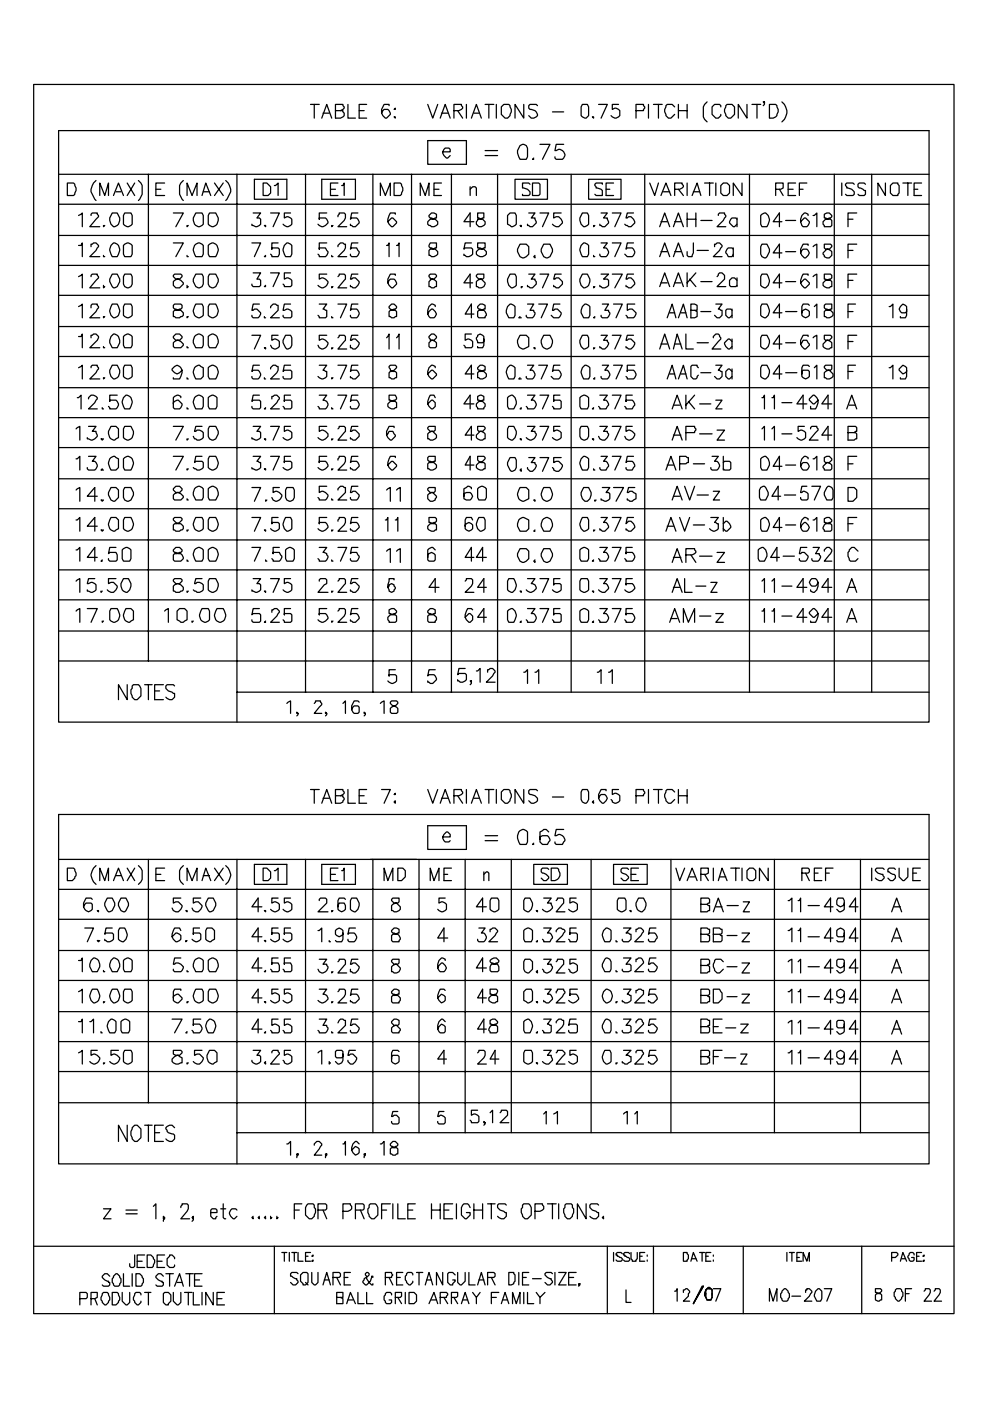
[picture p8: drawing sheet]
<svg xmlns="http://www.w3.org/2000/svg" width="210mm" height="297mm" viewBox="0 0 210 297" stroke-linecap="round" stroke-linejoin="round" font-family="sans-serif">
<g fill="none" stroke="#000" stroke-width=".26">
<path d="M7.1 17.9h195.3v260.6h-195.3zM12.4 27.7h184.7v125.4h-184.7zM12.4 37h184.7M14.3 38.8h1.3l.3 .3 .2 1.3-.2 .8-.3 .3h-1.3zM20.4 38.3a3 3 0 0 0-1.1 2.4l1.1 1.8M27 38.8l1.6 2.7M28.6 38.8l-1.6 2.7M29.4 38.3l.8 1v1.9l-.8 1.3M31.5 37v103.1M34.9 38.8h-1.8v2.7h1.8M38.9 38.3l-.8 1v1.9l.8 1.3M45.5 38.8l1.9 2.7"/>
<path d="M47.4 38.8l-1.9 2.7M47.9 38.3a3 3 0 0 1 1 2.4l-1 1.8M50.3 37v116.1M54 38h6.9v4.2h-6.9zM55.8 38.8h.8l.8 .8v1.3l-.5 .6h-1.1zM58.2 39.3h.3l.5-.5v2.7M64.8 37v109.8M65.9 22.1h1.8M66.7 22.1v2.9M68.3 25l1-2.9 1.1 2.9M68.3 38h7.1v4.2h-7.1zM68.5 24h1.3"/>
<path d="M71.2 23.5h1l.6-.3 .2-.3-.2-.8h-1.6v2.9h1l.8-.5v-.5l-.2-.3v-.2h-.6M71.7 38.8h-1.6v2.7h1.6M72.5 39.3h.3l.2-.5v2.7M73.8 22.1v2.9h1.6M76.2 23.5h1.1M77.8 22.1h-1.6v2.9h1.6M79.1 37v109.8M82.5 22.4v-.3h-1l-.5 1.1a1.51 1.51 0 0 0 1 1.8l.8-.7-.3-.8-.2-.3h-.8l-.5 .8M83.6 23.2l.3-.3v.3zM83.6 24.8h.3v.2zM83.6 38.8h1.3l.3 .3 .3 1.3-.3 .8-.3 .3h-1.3zM87.3 37v109.8"/>
<path d="M90.8 29.8h8.2v5h-8.2zM90.8 22.1l1 2.9 1.1-2.9M93.4 25l1.1-2.9 1 2.9M93.7 38.8h-1.6v2.7h1.6M93.7 24h1.3M93.9 32.2h1.6v-.5l-.3-.3h-.7a1.02 1.02 0 0 0-.3 1.6l.5 .5h.3l.5-.5M95.8 37v109.8M96.3 23.5h1.1l.5-.3 .3-.3-.3-.8h-1.6v2.9M97.1 23.5l1.1 1.5M99 22.1v2.9M99.7 39.6v1.9M100 25l1.1-2.9 1 2.9"/>
<path d="M100.5 24h1.1M102.9 22.1h1.9M102.9 31.9h2.7M102.9 33h2.7M103.7 22.1v2.9M105.3 22.1v2.9M105.6 37v109.8M106.4 22.7l.5-.6h1l.3 .3 .3 1.3-.3 .8-.5 .5h-.5l-.8-.7zM109.3 38h6.9v4.2h-6.9zM110.3 30.9l.8-.3 .6 .3 .2 .5v1.8l-.2 .6h-1.4a2.25 2.25 0 0 1 0-2.9zM111.1 22.1v2.9l-1.8-2.9v2.9M112.4 39.1l-.2-.3h-1.3v1.1l1 .2 .5 .6v.5l-.2 .3h-1.3v-.3"/>
<path d="M113 38.8h1.3l.3 .3v2.1l-.3 .3h-1.3zM113.2 33.5l-.2 .3h.2M114 22.4l-.2-.3h-1.4l-.2 .3v.5l.2 .3 1.1 .3 .5 .8a1.02 1.02 0 0 1-1.3 .7l-.5-.5M114.6 30.6h2.1l-1.6 3.2M117.2 23.7h2.4M119.6 30.6h-1.6l-.3 1.3h.3a1.14 1.14 0 0 1 1.6 .3 1.14 1.14 0 0 1-.3 1.6h-1.3l-.3-.3v-.3M121.2 37v109.8M123.6 22.1h1l.3 .6v1.8l-.5 .5-.8-.2-.3-.3v-1.8zM124.9 38h6.9v4.2h-6.9zM125.7 24.8h.2v.2zM127 22.1h1.9l-1.4 2.9M127.8 39.1v-.3h-1.3l-.3 .3 .3 .8 1 .2 .3 .3v1.1h-1.3l-.3-.3"/>
<path d="M130.2 38.8h-1.6v2.7h1.6M131.2 22.1h-1.3v1.1a1.02 1.02 0 0 1 1.6 .3v1a1.07 1.07 0 0 1-1.9 0M134.9 23.5h1.6v-.3l.3-.3-.3-.8h-1.6v2.9M136.8 37v109.8M137.6 22.1v2.9M137.8 38.8l1.1 2.7 .8-2.7M138.6 22.1h1.9M139.7 22.1v2.9M143.1 22.7l-.5-.6h-1l-.3 .3-.3 .8 .3 1.3 .5 .5h.5l.8-.7M143.9 23.5h1.9M143.9 22.1v2.9M145.8 22.1v2.9"/>
<path d="M145.8 38.8v2.7M149.5 38.8h1.8M150 21.6l-.8 1.1v2.1l.8 1M150.5 38.8v2.7M151.9 38.8v2.7M152.9 39.3l.6-.5h.8l.5 .5v1.6l-.5 .6h-.8l-.6-.6zM152.9 22.7v-.3l-.2-.3h-1.1l-.5 .6v1.6l.8 .7h.5l.5-.5v-.2M154 22.4l.3-.3h1l.5 .6v1.6l-.8 .7h-.5l-.5-.5-.3-.8zM157.4 38.8v2.7l-1.8-2.7v2.7M158.5 22.1v2.9l-1.9-2.9v2.9M159 37v109.8M159.5 22.1h1.9"/>
<path d="M160.6 22.1v2.9M162.2 21.6v.3l-.3-.3h.3v.5l-.3 .3M163.2 22.1h1.4l.2 .3 .3 .8-.3 1.3-.8 .5h-.8zM165.9 21.6a2.63 2.63 0 0 1 0 4.2M168.8 38.8h-1.6v2.7h1.6M171.2 38.8h-1.6v2.7M177 37v109.8M178.6 38.8v2.7M181.2 39.1l-.2-.3h-1.3l-.3 .3 .3 .8 1 .2 .5 .6v.5l-.2 .3h-1.3l-.3-.3M183.6 39.1l-.2-.3h-1.1l-.3 .3v.5l.3 .3 1.3 .5v.8l-.2 .3h-1.1l-.3-.3M184.9 37v109.8M187.9 38.8v2.7l-1.6-2.7v2.7"/>
<path d="M188.9 39.3l.5-.5h1.1v.3l.3 .2v1.6l-.3 .3v.3h-1.1l-.5-.6zM191.6 38.8h1.8M192.6 38.8v2.7M195.5 38.8h-1.6v2.7h1.6M12.4 56.3h184.7M12.4 49.9h184.7M12.4 43.3h184.7M16.7 45.7l.8-.5v2.9M16.7 52h.5l.3-.5v2.9M16.7 58.6l.8-.5v2.9M19.3 45.7v-.3l.3-.2h1l.3 .7-1.9 2.2h2.2M19.3 52.3v-.5h.3l.2-.3h.6l.5 .5v.3l-.5 .8-1.4 1.3h2.2"/>
<path d="M19.3 58.6v-.2l.3-.3h1l.3 .8-1.9 2.1h2.2M21.2 41.5v-2.7l1 2.7 .8-2.7v2.7M22 47.8v.3l.2-.3M22 54.2v.2h.2M23.5 52l.6-.5 .8 .3a1.87 1.87 0 0 1 0 2.6h-1.1a2.05 2.05 0 0 1-.3-2.4zM23.8 45.2h1.1l.5 1a1.44 1.44 0 0 1-1.3 1.9l-.6-.6-.2-.8v-.5zM23.8 58.1h1.1l.5 1.1v.5l-.5 1.1-.6 .2h-.2l-.3-.2-.5-1.1v-.5zM24.1 41.5l1-2.7 1.1 2.7M24.6 40.7h1.1M26.5 45.2h1.3l.2 .5v1.8a1.07 1.07 0 0 1-1.8 0v-1.8zM26.5 51.8a1.02 1.02 0 0 1 1.5 .2v1.9l-.2 .5h-1.3l-.3-.5v-1.9zM26.5 58.1h1.3l.2 .5v1.6l-.2 .6-.5 .2-.8-.2-.3-.6v-1.6z"/>
<path d="M33.1 40.1h1M36.8 51.5h2.1l-1.6 2.9M36.8 45.2h2.1l-1.6 2.9M37 58.1l-.2 .3v.2l.5 .6a1.42 1.42 0 0 1 1.6 1l-.8 .8h-.8l-.5-.5v-.8l.8-.5h.5l.5-.6v-.2a1.8 1.8 0 0 0-1.6-.3zM39.7 41.5v-2.7l1 2.7 1.1-2.7v2.7M39.7 54.2v.2h.3M39.7 47.8v.3l.3-.3M41.5 58.1h1.4l.2 .5v1.6l-.2 .6-.6 .2-.8-.2-.5-1.1v-.5zM41.5 51.8a1.02 1.02 0 0 1 1.6 .2v1.9l-.2 .5h-1.4a1.92 1.92 0 0 1 0-2.6zM41.5 45.2h1.4l.2 .5v1.8a1.07 1.07 0 0 1-1.8 0l-.3-1.3zM42.9 41.5l.8-2.7 1 2.7M43.1 40.7h1.3"/>
<path d="M44.4 58.1h1.4l.5 1.1v.5l-.5 1.1-.6 .2-.8-.2-.2-.6v-1.6zM44.4 51.8a1.02 1.02 0 0 1 1.6 .2 2.05 2.05 0 0 1-.2 2.4h-1.4l-.2-.5v-1.9zM44.4 45.2h1.4l.5 1a1.44 1.44 0 0 1-1.3 1.9l-.8-.6v-1.8zM53.4 51.5h1.9l-1.3 2.9M53.7 45.2h1.6l-.8 1h.5l.3 .3v1a1.02 1.02 0 0 1-1.6 .3h-.3v-.3M53.7 57.9h1.6l-.8 1.3h.5l.3 .2v1.1l-.3 .3h-1.3l-.3-.3v-.3M56.1 47.8h.3v.3zM56.4 54.2l-.3 .2h.3M57.4 45.2h1.9l-1.4 2.9M57.4 57.9h1.9l-1.4 2.9M59 51.5h-1.3v1.3v-.2h1.3l.3 .2v1.1l-.3 .5h-1.3v-.2l-.3-.3M60.3 52l.6-.5 .7 .3 .3 .2v1.9l-.3 .5h-1a2.05 2.05 0 0 1-.3-2.4z"/>
<path d="M61.6 45.2h-1.3v1a1.02 1.02 0 0 1 1.6 .3v1a1.07 1.07 0 0 1-1.8 0M61.6 57.9h-1.3v1.3a1.02 1.02 0 0 1 1.6 .2v1.1l-.3 .3h-1.3v-.3l-.2-.3M69.3 58.1h-1.6v1.1l.6-.3a1.38 1.38 0 0 1 1.3 1.1 1.15 1.15 0 0 1-.9 1 1.15 1.15 0 0 1-1.2-.5M69.3 45.2h-1.6v1.3v-.3h1.4l.5 .8a1.38 1.38 0 0 1-1.3 1.1l-.8-.6M69.3 51.5h-1.6v1.3v-.2h1.4l.5 .8-.3 .8-.2 .2h-1.4v-.2l-.2-.3M70.1 40.1h1.1M70.4 47.8v.3l.2-.3M70.4 54.2v.2h.2M71.7 58.6l.3-.2v-.3h1l.3 .3v.8l-1.6 1.8h1.9M71.7 45.9l.3-.7h1l.3 .2v.8l-.3 .5-1.3 1.4h1.9M71.7 52.3v-.3l.5-.5h.6l.2 .3h.3v.8l-.3 .5-1.3 1.3h1.9M75.9 58.1h-1.3l-.3 1.1h.3l.3-.3h.5l.8 .8a1.32 1.32 0 0 1-1.3 1.3l-.3-.2h-.3v-.3"/>
<path d="M75.9 45.2h-1.3l-.3 1.3 .3-.3h1.1l.2 .3 .3 .8-.8 .8h-.5l-.3-.3h-.3v-.3M75.9 51.5h-1.3l-.3 1.3 .3-.2h1.1l.5 .8-.3 .8-.2 .2h-1.1l-.3-.2v-.3M80.7 41.5v-2.7l1.1 2.7 1-2.7v2.7M82 52h.3l.2-.5v2.9M83.9 45.4v-.2h-1.1a1.96 1.96 0 0 0 .3 2.9h.2l.8-.8v-.3l-.8-.8h-.2l-.8 .8M83.9 58.4v-.3h-1.1l-.5 1.1a1.51 1.51 0 0 0 1 1.8l.8-.8v-.2l-.5-.8h-.8l-.5 .8M84.1 52h.3l.3-.5v2.9M89.2 41.5v-2.7l1 2.7 .8-2.7v2.7M91 45.7v.2l.3 .3 1 .3 .6 .5v.5a1.02 1.02 0 0 1-1.6 .3h-.3l-.2-.3v-.5l.5-.5 1.3-.3v-.8l-.5-.2h-.6zM91.3 51.5l-.3 .8 .3 .3 1 .2 .6 .6v.5a1.02 1.02 0 0 1-1.6 .3h-.3v-1.1l.3-.3 1.3-.2v-1.1zM91.3 58.1l-.3 .3 .3 .8h.5l.8 .5v1.1h-.3l-.2 .2h-.6l-.2-.2h-.3v-1.1l.5-.5h.6l.5-.6v-.2a1.51 1.51 0 0 0-1.3-.3zM92.1 40.1h1"/>
<path d="M99.7 40.1l.6-.5h.5l.3 .3v1.6M100 51.5h-1.3l-.3 1.3 .3-.2h1.3l.3 .2v1.1a1.02 1.02 0 0 1-1.6 .3h-.3v-.3M100.3 60h-1.9l1.3-1.9v2.9M100.5 47h-2.1l1.3-1.8v2.9M101.3 58.1l-.2 .3v.2l.5 .6h.5l.8 .8-.2 .8-.6 .2h-.5l-.3-.2h-.2v-1.1l.8-.5h.5l.3-.3v-.8zM101.3 45.2v1l1.1 .3 .5 .5v.5l-.8 .6h-.5l-.5-.6v-.5l.2-.3v-.2l1.4-.3v-1zM101.3 51.5v1.1l1.4 .2 .5 .6v.5a1.28 1.28 0 0 1-2.1 0v-.5l.5-.6 1.3-.2v-1.1zM107.7 45.7l.5-.5h1.1l.2 .5v1.8l-.2 .3-.8 .3-.8-.6zM108.2 58.1h1.1l.2 .5v1.9l-.8 .5a1.51 1.51 0 0 1-1-1.8zM110.3 47.8h.3v.3zM110.3 51.8h1.4l.5 .5v1.6l-1.1 .8-.8-.3-.5-1v-.6zM112.2 58.1h1.3l-.8 1.1h.8v.2l.3 .3v.5l-.8 .8h-.6l-.2-.2h-.3v-.3"/>
<path d="M112.2 45.2h1.3l-.8 1h.8l.3 1.1-.8 .8h-.6l-.2-.3h-.3v-.3M113.5 54.2l-.3 .2 .3 .3v-.3M114.6 58.1h1.8l-1.3 2.9M114.6 45.2h1.8l-1.3 2.9M115.4 51.8h1.3l.5 1v.6l-.5 1-.5 .3-.8-.3-.6-1v-.6zM119.1 58.1h-1.4l-.2 1.1h.2l.3-.3h.5l.8 .8v.5l-.8 .8h-.5l-.3-.2h-.2v-.3M119.1 45.2h-1.6v1l.5-.3a1.32 1.32 0 0 1 1.3 1.4l-.8 .8h-.5l-.8-.6M123.3 52l.5-.5 .8 .3 .3 .2v1.9l-.3 .5h-1a2.05 2.05 0 0 1-.3-2.4zM123.6 45.2h1l.3 .5v1.8l-.8 .6a1.51 1.51 0 0 1-1.1-1.9zM123.6 58.1h1l.5 1.1a1.44 1.44 0 0 1-1.3 1.8l-.5-.5-.3-.8v-.5zM125.9 47.8v.3l.3-.3M125.9 54.2v.2h.3"/>
<path d="M127.5 45.2h1.4l-.8 1h.8l.2 1.1-.8 .8h-.5l-.3-.3h-.2v-.3M127.5 58.1h1.6l-1 1.1h.8l.2 .2v1.1a1.02 1.02 0 0 1-1.6 .3h-.2v-.3M127.5 51.5h1.4l-.8 1.1h.5a1.07 1.07 0 0 1 0 1.8h-1.1l-.2-.2v-.3M128.6 40.1h.8M129.9 45.2h1.9l-1.4 2.9M129.9 58.1h2.1l-1.6 2.9M129.9 51.5h1.9l-1.4 2.9M134.4 45.2h-1.3l-.3 1h.3l.2-.3a1.32 1.32 0 0 1 1.4 1.4l-.8 .8h-.6l-.7-.6M134.4 58.1h-1.3l-.3 1.1h.3l.2-.3a1.32 1.32 0 0 1 1.4 1.3l-.8 .8h-.6l-.2-.2h-.3v-.3M134.4 51.5h-1.3l-.3 1.3 .3-.2h1a1.07 1.07 0 0 1 0 1.8h-1l-.5-.5M140 54.4l1-2.9 1.1 2.9M140 48.1l1-2.9 1.1 2.9"/>
<path d="M140.2 41.5l1.1-2.7 1 2.7M140.2 53.4h1.4M140.2 60h1.4M140.2 47h1.4M140.8 40.7h1.3M142.9 54.4l1-2.9 1.1 2.9M142.9 48.1l1-2.9 1.1 2.9M143.1 40.1h1.1l.5-.2 .3-.3-.3-.8h-1.6v2.7M143.1 53.4h1.4M143.1 60h1.4M143.1 47h1.4M143.9 40.1l1.1 1.4"/>
<path d="M145.8 45.2v2.9M145.8 57.9v2.9M145.8 46.5h1.8M146.3 59.2l1.3 1.6M146.8 41.5l1.1-2.7 .8 2.7M147.1 51.5v2.1l-.3 .8h-.8l-.2-.2v-.8M147.1 40.7h1.3M147.6 57.9l-1.8 2.1M147.6 45.2v2.9M147.9 53.1h2.4M148.7 59.7h2.4M148.7 46.7h2.4"/>
<path d="M151.6 52.3v-.5h.3l.2-.3h.6l.5 .5v.3l-.5 .8-1.4 1.3h1.9M152.1 58.6l.6-.7h.5l.5 .5v.8l-1.6 1.6h1.9M152.4 45.7v-.3l.3-.2h1l.3 .7-.5 .8-1.4 1.4h1.9M155.6 52.8l-.3-.2h-.8l-.5 .8v.2l.5 .8h.8l.3-.5M155.6 52.6v1.8M156.4 59.4l-.6-.5h-.5l-.5 .5v1.1l.2 .3h1.1l.3-.3M156.4 46.5l-.3-.3h-.8l-.5 .8v.3l.8 .8h.2l.6-.6M156.4 46.2v1.9M156.4 58.9v1.9M161.4 45.7l.8-.5h.3a1.92 1.92 0 0 1 .2 2.9h-1l-.3-.6zM161.7 58.1h1a1.96 1.96 0 0 1-.2 2.9h-.3l-.8-.5v-1.9zM161.7 51.8h1l.5 1v.6l-.7 1.3-.8-.3-.3-.5v-1.6z"/>
<path d="M164.6 40.1h1l.6-.2v-1.1h-1.6v2.7M165.4 40.1l.8 1.4M165.9 60h-1.9l1.4-1.9v2.9M165.9 53.6h-1.9l1.4-1.8v2.9M165.9 47h-1.9l1.4-1.8v2.9M166.7 59.7h2.1M166.7 53.4h2.1M166.7 46.7h2.1M167.2 40.1h1.1M169.6 40.1h.8M171.4 58.4v-.3h-1a1.96 1.96 0 0 0 .3 2.9h.2l.8-.8v-.2l-.8-.8h-.2l-.8 .8M171.4 52v-.2h-1l-.5 1a1.51 1.51 0 0 0 1 1.9l.8-1.1-.5-.8h-.8l-.5 .8"/>
<path d="M171.4 45.7v-.3l-.5-.2a1.66 1.66 0 0 0-.8 2.6l.3 .3h.8l.2-.3 .3-.8-.8-.8h-.2l-.8 .8M172.5 58.6l.8-.5v2.9M172.5 52.3l.8-.5v2.9M172.5 45.7h.3l.5-.5v2.9M174.9 58.1v1.1l1.3 .2 .3 .3v1.1h-.3a1.02 1.02 0 0 1-1.6-.3v-.5l.6-.6 1-.2 .3-.3v-.5l-.3-.3zM174.9 51.8v.8l.3 .2h.5l.8 .6v.8l-.6 .5h-.5l-.5-.3-.3-.8 .8-.8h.5l.6-.5v-.3a1.8 1.8 0 0 0-1.6-.2zM174.9 45.4v.8l1.3 .3 .3 .2v1.1l-.3 .3h-1.3v-.3l-.3-.3v-.5l.6-.5 1-.3 .3-.3v-.2l-.6-.5h-.5zM179.9 59.4h1.1M179.9 53.1h1.1M179.9 46.5h1.1M181.8 58.1h-1.9v2.9M181.8 51.8h-1.9v2.9"/>
<path d="M181.8 45.2h-1.9v2.9M193.9 40.1h.8M12.4 62.6h184.7M12.4 69.2h184.7M12.4 75.6h184.7M16.7 65l.8-.5v2.9M16.7 71.3h.5l.3-.5v2.9M16.7 78l.8-.6v2.9M19.3 65.3v-.6l.3-.2h1v.2l.3 .3v.3l-.5 .8-1.4 1.3h2.2M19.3 71.6v-.5h.3l.2-.3h.6l.5 .5-.3 .8-1.6 1.6h2.2M19.3 78v-.3l.3-.3h1l.3 .8-.5 .8-1.4 1.3h2.2M22 60.5v.5l.2-.2"/>
<path d="M22 67.1v.3l.2-.3M22 73.5v.2h.2M23.5 71.3l.6-.5h.2a1.51 1.51 0 0 1 1.1 1.9l-.5 1h-1.1l-.5-1zM23.8 64.5h1.1a1.92 1.92 0 0 1 0 2.6l-.8 .3a1.92 1.92 0 0 1-.3-2.9zM23.8 77.4h1.1l.5 1.1a1.44 1.44 0 0 1-1.3 1.8l-.6-.5-.2-.8v-.5zM26.5 64.5h1.3l.2 .5v1.9a1.07 1.07 0 0 1-1.8 0v-1.9zM26.5 71.1a1.02 1.02 0 0 1 1.5 .2v1.9l-.2 .5h-1.3l-.3-.5v-1.9zM26.5 77.4h1.3l.2 .6v1.8a1.07 1.07 0 0 1-1.8 0v-1.8zM37 64.5l-.2 .2v.6l.2 .2 .8 .3h.6l.5 .5v.6l-.3 .2h-.2l-.3 .3h-.8l-.3-.3h-.2v-1l.2-.3 1.4-.3 .2-.2v-.6a1.8 1.8 0 0 0-1.6-.2zM37.3 70.8l-.5 .5v.3l.5 .5a1.42 1.42 0 0 1 1.6 1.1l-.5 .5h-1.4l-.2-.2v-.8l.8-.6h.5l.5-.5v-.3l-.5-.5zM38.6 78.5l-1 .8-1.1-.8v-.3l1.1-.8a1.51 1.51 0 0 1 .8 2.4l-.3 .5h-1.3v-.2M39.7 60.5v.5l.3-.2"/>
<path d="M39.7 67.1v.3l.3-.3M39.7 73.5v.2h.3M41.3 78l.8-.6h.2l.8 .6v1.8l-.5 .5h-1.1a2.05 2.05 0 0 1-.2-2.3zM41.5 64.5h1.4l.2 .5v1.9a1.07 1.07 0 0 1-1.8 0 2.05 2.05 0 0 1 .2-2.4zM41.5 71.1a1.02 1.02 0 0 1 1.6 .2v1.9l-.2 .5h-1.4l-.5-1v-.6l.3-.8zM44.2 78a1.07 1.07 0 0 1 1.8 0 2.05 2.05 0 0 1-.2 2.3h-1.4l-.2-.5zM44.4 64.5h1.4a1.92 1.92 0 0 1 0 2.6 1.02 1.02 0 0 1-1.6-.2v-1.9zM44.4 71.1a1.02 1.02 0 0 1 1.6 .2l.3 1.4-.5 1h-1.4l-.2-.5v-1.9zM53.4 71.1h1.9l-1.3 2.9M55 64.5h-1.3l-.3 1.3h.3l.3-.3h.5l.8 .8-.3 .8-.2 .3h-1.1l-.3-.3v-.2M55 77.4h-1.3l-.3 1.4 .3-.3h1.1a1.07 1.07 0 0 1 0 1.8h-1.1l-.3-.2v-.3M56.1 73.7h.3v.3z"/>
<path d="M56.1 67.1v.3h.3M56.4 60.5l-.3 .3h.3M57.4 65.3v-.3l.5-.5h.6l.2 .2h.3v1.1l-1.6 1.6h1.9M57.4 78.2v-.2l.5-.6h.6l.2 .3h.3v.8l-.3 .5-1.3 1.3h1.9M59 71.1h-1.3v1a1.02 1.02 0 0 1 1.6 .3v1.1a1.02 1.02 0 0 1-1.6 .2l-.3-.5M60.6 71.1h1l.3 .5v1.6l-.3 .5-.5 .3h-.2l-.3-.3-.5-1v-.6zM61.6 64.5h-1.3l-.2 1.3h.2a1.02 1.02 0 0 1 1.6 .3v1l-.3 .3h-1.3l-.2-.3v-.2M61.6 77.4h-1.3l-.2 1.4 .2-.3h1.3l.3 .3v1.3l-.3 .2h-1.3l-.2-.2v-.3M67.7 77.4h1.6l-.8 1.1 .8 .3v1a1.07 1.07 0 0 1-1.8 0M67.7 64.5h1.6l-.8 1 .8 .3v1.3l-.2 .3h-1.4v-.3l-.2-.2M69.3 71.1h-1.6v1l.6-.2a1.38 1.38 0 0 1 1.3 1 1.08 1.08 0 0 1-1 1.1 1.08 1.08 0 0 1-1.1-.8M70.4 60.8v.2l.2-.2"/>
<path d="M70.4 73.7v.3l.2-.3M70.4 67.1v.3h.2M71.7 71.6l.3-.3v-.2h1l.3 .2v.8l-1.6 1.9h1.9M71.7 77.4h1.9l-1.4 2.9M71.7 64.5h1.9l-1.4 2.9M75.9 71.1h-1.3l-.3 1h.3l.3-.2h.5l.8 .8a1.32 1.32 0 0 1-1.3 1.3l-.3-.3h-.3v-.5M75.9 77.4h-1.3l-.3 1.4 .3-.3h1.1l.2 .3 .3 .8-.8 .7h-.5l-.3-.2h-.3v-.3M75.9 64.5h-1.3l-.3 1.3 .3-.3h1.1a1.07 1.07 0 0 1 0 1.9h-1.1l-.3-.3v-.2M82 71.6l.5-.8v3.2M82.8 77.4l-.3 .3v.3l.3 .2v.3l.5 .3h.6l.2 .2v1.1h-.2l-.3 .2h-.5l-.3-.2h-.3v-1.1l.3-.2a1.38 1.38 0 0 0 1.3-1.1 1.51 1.51 0 0 0-1.3-.3zM83.1 64.5l-.6 .5a1.02 1.02 0 0 0 1.4 .8l.2 .3v1h-.2l-.3 .3h-.5l-.3-.3h-.3v-1l.3-.3 1.1-.3 .2-.2v-.3l-.5-.5zM84.1 71.6l.6-.8v3.2"/>
<path d="M91.5 70.8l-.5 .5v.3l.3 .3v.2h.5l.8 .6v.8l-.3 .2h-1l-.3-.2v-.8l.5-.6h.6l.5-.5v-.3l-.5-.5zM92.3 65v-.3l-.5-.2a1.66 1.66 0 0 0-.8 2.6l.3 .3h.8l.5-.8-.8-1.1h-.3l-.5 .6-.2 .5M92.3 78v-.3l-.5-.3a1.51 1.51 0 0 0-.8 2.4l.5 .5h.3l.8-.7v-.3l-.8-.8h-.3l-.7 .8M100 70.8h-1.3v1.3a1.02 1.02 0 0 1 1.6 .3v1.1l-.3 .2h-1.3v-.2l-.3-.3M100.5 66.6h-1.8l1.3-2.1v2.9M100.5 79.3h-1.8l1.3-1.9v2.9M101.9 64.5l-.6 .5v.3l.3 .2 1.1 .3 .2 .3 .3 .5-.3 .8h-1.3l-.3-.3v-1l.3-.3 1.3-.3v-.8l-.5-.2zM101.9 77.4l-.6 .6v.2l.3 .3 1.1 .3 .5 .5v.5a1.02 1.02 0 0 1-1.6 .3h-.3v-1.1l.3-.2 1.3-.3v-.8l-.5-.3zM102.7 71.9v.5l-.3 .3h-1.1l-.2-.8 .2-.8 .6-.3 .8 .5v1.9l-.3 .5h-1.1v-.2M107.7 78l.5-.6h.3l.8 .6v1.8l-.3 .5h-1.1a2.05 2.05 0 0 1-.2-2.3zM107.7 65l.5-.5h.3l.8 .5v1.9l-.3 .5h-1.1l-.5-1.1zM110.3 71.1h1.4l.5 .5v1.9l-1.3 .5a1.51 1.51 0 0 1-1.1-1.9z"/>
<path d="M110.3 67.1l-.2 .3h.5M110.6 60.8v.2l.3-.2M111.9 77.4h1.3l-.8 1.1h.6a1.07 1.07 0 0 1 0 1.8h-1.1l-.2-.2v-.3M111.9 64.5h1.3l-.8 1.3h.8l.3 .8-.5 .8h-1.1l-.2-.3v-.2M113.2 73.7h.3v.3zM114.3 77.4h1.9l-1.4 2.9M114.3 64.5h1.9l-1.4 2.9M115.4 71.1h1.3l.5 1a1.44 1.44 0 0 1-1.3 1.9 1.51 1.51 0 0 1-1.1-1.9zM118.8 77.4h-1.3l-.3 1.4 .3-.3h1a1.07 1.07 0 0 1 0 1.8h-1l-.6-.5M118.8 64.5h-1.3l-.3 1.3h.3l.2-.3h.6l.8 .8-.3 .8-.3 .3h-1l-.6-.5M123.6 71.1h1l.3 .5v1.9l-.8 .5a1.51 1.51 0 0 1-1.1-1.9zM123.6 65l.5-.5h.3l.7 .5v1.9l-.2 .5h-1.1l-.5-1.1z"/>
<path d="M123.6 78l.5-.6h.3l.7 .6v1.8l-.2 .5h-1.1a2.05 2.05 0 0 1-.2-2.3zM125.9 60.8v.2l.3-.2M125.9 73.7v.3l.3-.3M126.2 67.1l-.3 .3h.3M127.5 71.1h1.4l-.8 1h.8v.3l.2 .3a1.32 1.32 0 0 1-1.3 1.3l-.3-.3h-.2v-.2M127.8 64.5h1.3l-.8 1.3h.8l.3 .8-.5 .8h-1.1l-.3-.3v-.2M127.8 77.4h1.3l-.8 1.1h.6a1.07 1.07 0 0 1 0 1.8h-1.1l-.3-.2v-.3M129.9 71.1h1.9l-1.4 2.9M130.2 64.5h1.8l-1.3 2.9M130.2 77.4h1.8l-1.3 2.9M134.4 71.1h-1.3l-.3 1h.3l.2-.2h.6l.8 .8a1.32 1.32 0 0 1-1.4 1.3l-.2-.3h-.3v-.2M134.7 64.5h-1.6v1.3l.5-.3h.5l.8 .8-.2 .8-.3 .3h-1.3v-.3l-.3-.2"/>
<path d="M134.7 77.4h-1.6v1.4v-.3h1.3a1.07 1.07 0 0 1 0 1.8h-1.3v-.2l-.3-.3M140 60.8l1-2.9 1.1 2.9M140 74l1-3.2 1.1 3.2M140.2 72.9h1.4M141.6 67.4l1-2.9 .8 2.9M142.1 66.3h1M142.1 79.3h1M142.9 60.8l1-2.9 1.1 2.9M142.9 74l.8-3.2 1 3.2M143.1 72.9h1.4M143.9 67.4l1.1-2.9 .8 2.9M144.5 66.3h1"/>
<path d="M144.5 79.3h1M145.5 70.8v3.2h1.6M146.6 65.8h1.3v-1.1l-.5-.2h-.8v2.9h.8l.5-.3v-1l-.5-.3M147.9 72.7h2.4M148.2 78l-.3-.3v-.3h-1.1l-.2 .3v2.1l.5 .5h.5l.6-.7M148.7 79h2.1M148.7 66.1h2.1M151.3 71.6v-.3l.6-.5h.5l.3 .3 .2 .8-1.8 2.1h1.8M151.9 64.5h1.3l-.8 1 .8 .3v1.1l-.5 .5h-.6l-.5-.5M151.9 77.4h1.3l-.8 1.1 .8 .3v1l-.5 .5h-.6l-.5-.5M155.3 72.4l-.5-.5h-.3l-.8 .8a1.38 1.38 0 0 0 1.1 1.3l.5-.5M155.3 65.8l-.3-.3h-.7l-.3 .3v1.1l.5 .5h.3l.5-.5"/>
<path d="M155.3 78.8l-.5-.6h-.3l-.5 .6v1l.5 .5h.3l.5-.5M155.3 65.5v1.9M155.3 71.9v2.1M155.3 78.2v2.1M161.7 71.1h1l.5 1a1.51 1.51 0 0 1-1 1.9l-.8-.5v-1.9zM161.7 77.4h1l.5 1.1a1.51 1.51 0 0 1-1 1.8l-.8-.5v-1.8zM161.7 64.5h1a1.96 1.96 0 0 1-.2 2.9h-.3l-.8-.5v-1.9zM165.9 72.9h-1.9l1.4-1.8v2.9M165.9 79.3h-1.9l1.4-1.9v2.9M165.9 66.3h-1.9l1.4-1.8v2.9M166.7 72.7h2.1M166.7 79h2.4"/>
<path d="M166.7 66.1h2.4M171.4 71.3v-.2h-1l-.5 1a1.51 1.51 0 0 0 1 1.9l.8-.8v-.3l-.5-.8h-.8l-.5 .8M171.7 77.7l-.3-.3h-1l-.3 .6v1.8l.8 .5 .8-.5v-1l-.3-.3h-1l-.3 .3v.5M171.7 64.7l-.3-.2h-1l-.3 .5v1.9l.8 .5 .8-.5v-.8l-.8-.6-.8 .6v.2M172.5 71.6l.8-.5v2.9M172.8 78l.5-.6v2.9M172.8 65l.5-.5v2.9M174.9 71.1v.8l.3 .2h.5l.8 .6v1h-.3a1.02 1.02 0 0 1-1.6-.2v-.6l.8-.8h.5l.6-.5v-.3l-.3-.2zM175.2 77.4l-.3 .3v.3l.5 .5h.5l.8 .8v.5a1.02 1.02 0 0 1-1.5 .3h-.3v-1.1l.8-.5h.5l.3-.3v-.8zM175.2 64.5l-.3 .2v.6l.3 .2 1 .3 .5 .5v.6a1.02 1.02 0 0 1-1.5 .2h-.3v-1l.3-.3 1.3-.3v-1zM179.9 72.4h1.1M179.9 66.1h1.1"/>
<path d="M179.9 78.8h1.1M181.5 64.5h-1.6v2.9M181.5 77.4h-1.6v2.9M181.8 71.1h-1.9v2.9M188.6 78h.3l.5-.6v2.9M188.6 65h.3l.5-.5v2.9M192.4 78.5v.3l-.8 .5-.8-.8v-.3l.8-.8 .8 .6v1.8l-.3 .5h-1.1v-.2M192.4 65.5v.6l-.3 .2h-.8l-.5-.8 .2-.5 .6-.5 .8 .5v1.9l-.3 .5h-1.1v-.3M12.4 82.2h184.7M12.4 88.5h184.7M12.4 94.9h184.7M16.1 90.9l.8-.5v2.9"/>
<path d="M16.1 97.3h.3l.5-.6v3M16.4 84.3h.3l.5-.5v2.9M18.8 84.6v-.3l.5-.5a1.02 1.02 0 0 1 1.3 .8l-.5 .8-1.3 1.3h1.8M18.8 90.4h1.6l-.8 1.1h.8l.2 .8a1.38 1.38 0 0 1-1.3 1l-.8-.3v-.2M18.8 96.7h1.6l-.8 1.1h.5a1.07 1.07 0 0 1 0 1.9h-1.3l-.3-.3v-.3M21.7 86.4v.3h.3M21.7 93h-.3l.3 .3 .3-.3M21.7 99.4l-.3 .3h.6M22 80.1v.2l.2-.2M23.3 97.3l.8-.6h.2l.8 .6v1.8l-.5 .6h-1.1a2.05 2.05 0 0 1-.2-2.4zM23.5 90.4h1.1l.5 .5v1.9l-.8 .5h-.2a1.51 1.51 0 0 1-1.1-1.8zM24.9 83.8h-1.6v1.3v-.3h1.3a1.07 1.07 0 0 1 0 1.9h-1.3v-.3l-.3-.2"/>
<path d="M26.2 84.3l.5-.5 .8 .2a1.87 1.87 0 0 1 0 2.7h-1a2.05 2.05 0 0 1-.3-2.4zM26.2 97.3a1.07 1.07 0 0 1 1.8 0 2.05 2.05 0 0 1-.2 2.4h-1.3l-.3-.6zM26.5 90.4h1.3l.5 1.1a1.44 1.44 0 0 1-1.3 1.8l-.8-.5v-1.9zM36.8 96.7h2.1l-1.6 3M36.8 90.4h2.1l-1.6 2.9M38.4 84.3v-.3a1.02 1.02 0 0 0-1.6 .3v2.1l.2 .3h1.1l.5-.8v-.3l-.8-.8-.8 .3-.2 .3v.2M39.7 80.1v.2h.3M39.7 86.4v.3h.3M39.7 99.4v.3l.3-.3M39.7 93v.3l.3-.3M41.3 84.3a1.07 1.07 0 0 1 1.8 0v1.9l-.2 .5h-1.4a2.05 2.05 0 0 1-.2-2.4zM42.9 96.7h-1.4l-.2 1.4 .2-.3h1.4l.2 .3v1a1.02 1.02 0 0 1-1.6 .3h-.2l-.3-.3"/>
<path d="M42.9 90.4h-1.4l-.2 1.1h.2a1.02 1.02 0 0 1 1.6 .2v1.1a1.02 1.02 0 0 1-1.6 .2h-.2l-.3-.5M44.2 84.3a1.07 1.07 0 0 1 1.8 0v1.9l-.2 .5h-1.4l-.2-.5zM44.4 96.7h1.4a1.92 1.92 0 0 1 0 2.7 1.02 1.02 0 0 1-1.6-.3v-1.8zM44.4 90.4h1.4l.5 1.1v.5l-.5 1-.6 .3-.8-.3-.2-.5v-1.6zM53.7 96.7h1.6l-.8 1.1 .8 .3v1a1.02 1.02 0 0 1-1.6 .3h-.3v-.3M53.7 90.4h1.6l-.8 1.1h.5l.3 .2v1.1a1.02 1.02 0 0 1-1.6 .2h-.3v-.2M55 83.8h-1.3l-.3 1.3 .3-.3h1.3l.3 .3v1.3l-.3 .3h-1.3l-.3-.3v-.2M56.1 99.4h.3v.3zM56.1 93h.3v.3zM56.1 80.1v.2h.3M56.4 86.4l-.3 .3h.3M57.4 96.7h1.9l-1.4 3"/>
<path d="M57.4 90.4h1.9l-1.4 2.9M57.7 84.6v-.6h.2l.3-.2h.5l.6 .5v.3l-.6 .8-1.3 1.3h1.9M61.6 96.7h-1.3v1.4v-.3h1.3l.3 .3v1a1.07 1.07 0 0 1-1.8 0M61.6 83.8h-1.3v1.3v-.3h1.3l.3 .3v1.3l-.3 .3h-1.3v-.3l-.2-.2M61.6 90.4h-1.3v1.1a1.02 1.02 0 0 1 1.6 .2v1.1a1.07 1.07 0 0 1-1.8 0M67.7 83.8h1.6l-.8 1 .8 .3a1.02 1.02 0 0 1-.2 1.6h-1.4v-.3l-.2-.2M69.3 96.7h-1.6v1.4v-.3h1.4l.5 .8a1.38 1.38 0 0 1-1.3 1.1l-.8-.6M69.3 90.4h-1.6v1.1l.6-.3a1.32 1.32 0 0 1 1.3 1.3l-.5 .5a1.02 1.02 0 0 1-1.6-.2M70.4 99.4v.3l.2-.3M70.4 80.1v.2l.2-.2M70.4 86.4v.3h.2M70.4 93v.3l.2-.3"/>
<path d="M71.7 97.5l.3-.8h1l.3 .3v.8l-.3 .5-1.3 1.4h1.9M71.7 83.8h1.9l-1.4 2.9M71.7 90.9l.3-.2v-.3h1l.3 .3v.8l-1.6 1.8h1.9M75.9 96.7h-1.3l-.3 1.4 .3-.3h1.1l.2 .3 .3 .8-.8 .8h-.5l-.3-.3h-.3v-.3M75.9 83.8h-1.3l-.3 1.3 .3-.3h1.1a1.07 1.07 0 0 1 0 1.9h-1.1l-.3-.3v-.2M75.9 90.4h-1.3l-.3 1.1h.3l.3-.3h.5l.8 .8v.5l-.8 .8h-.5l-.3-.3h-.3v-.2M82.5 83.8v1l1.4 .3 .2 .3v1h-.2a1.02 1.02 0 0 1-1.6-.2v-.6l.5-.5 1.1-.3 .2-.2-.2-.8zM83.6 90.7v-.3h-1.1l-.5 1.1a1.51 1.51 0 0 0 1.1 1.8l.8-.8v-.2l-.6-.8h-.8l-.5 .8M83.9 97v-.3h-1.1a1.96 1.96 0 0 0 .3 3h.2l.8-.8v-.3l-.8-.8h-.2l-.8 .8M91 96.7l-.2 .3v.5l.2 .3 1.1 .3 .5 .5v.5a1.02 1.02 0 0 1-1.6 .3h-.2v-1.1l.2-.2 1.3-.3v-1.1zM91 90.4l-.2 .3v.2l.5 .6h.5l.8 .8v.5a1.02 1.02 0 0 1-1.6 .2h-.2v-1l.7-.5h.6l.2-.3v-.8zM92.3 84.3l-.2-.5h-.8a1.96 1.96 0 0 0 .2 2.9h.3l.5-.5v-.8l-.5-.6h-.3l-.7 .8"/>
<path d="M100.5 98.6h-1.8l1-1.9v3M100.5 85.6h-2.1l1.3-1.8v2.9M100.5 92.3h-1.8l1.3-1.9v2.9M101.3 96.7v.8l.8 .6h.6l.2 .2v1.1h-.2a1.02 1.02 0 0 1-1.6-.3v-.5l.5-.5a1.38 1.38 0 0 0 1.3-1.1l-.2-.3zM101.3 84v.8l1.1 .3 .5 .5v.6l-.2 .2v.3h-1.4v-.3l-.2-.2v-.6l.5-.5 1.1-.3v-.8l-.6-.2zM101.3 90.4v.8l.3 .3h.5l.8 .5v1h-.2a1.02 1.02 0 0 1-1.6-.2v-.5l.8-.8h.5l.5-.6v-.2l-.2-.3zM107.7 84.3l.8-.5a1.51 1.51 0 0 1 1 1.8l-.5 1.1h-1.1l-.2-.5zM107.9 90.4h1.1l.5 1.1a1.51 1.51 0 0 1-1 1.8l-.8-.5v-1.9zM108.2 97h1.1l.2 .5v1.6l-.2 .6-.6 .2h-.2l-.3-.2-.5-1.1v-.5zM110.3 93h.3v.3zM110.3 80.1l-.2 .2h.5M110.6 99.4l-.3 .3 .3 .2v-.2"/>
<path d="M110.6 86.4l-.3 .3h.3M111.9 83.8h1.6l-.8 1h.5a1.07 1.07 0 0 1 0 1.9h-1.3v-.3l-.2-.2M111.9 90.4h1.6l-.8 1.1h.8v.2l.3 .3a1.18 1.18 0 0 1-.8 1.2 1.18 1.18 0 0 1-1.3-.4M112.2 97h1.3l-.8 1.1h.8v.2l.3 .3a1.32 1.32 0 0 1-1.4 1.3l-.5-.5v-.3M114.6 97h1.8l-1.3 2.9M114.6 83.8h1.8l-1.3 2.9M114.6 90.4h1.8l-1.3 2.9M118.8 83.8h-1.3v1.3v-.3h1.3l.3 .3v1.3l-.3 .3h-1.3v-.3l-.3-.2M118.8 90.4h-1.3v1.1a1.02 1.02 0 0 1 1.6 .2v1.1a1.07 1.07 0 0 1-1.9 0M119.1 97h-1.6v1.1l.5-.3h.5l.8 .8a1.32 1.32 0 0 1-1.3 1.3l-.5-.2v-.3l-.3-.3M123 84.3a1.07 1.07 0 0 1 1.9 0v1.9l-.3 .5h-1.3l-.3-.5zM123.3 97.3l.5-.6h.3l.8 .6v1.8l-.3 .6h-1a2.05 2.05 0 0 1-.3-2.4z"/>
<path d="M123.3 90.4h1.3l.3 .5v1.6l-.3 .5-.5 .3-.8-.3-.3-.5v-1.6zM125.7 93h.2v.3zM125.9 99.4v.3h.3M125.9 86.4l-.2 .3h.2M126.2 80.1l-.3 .2h.3M127.3 83.8h1.6l-.8 1h.5l.3 .3 .2 .8-.5 .8h-1.3v-.3l-.3-.2M127.3 90.4h1.6l-.8 1.1h.8v.2l.2 .3a1.32 1.32 0 0 1-1.3 1.3l-.5-.3-.3-.5M127.5 96.7h1.4l-.8 1.1h.5l.3 .3 .2 .8-.5 .8h-1.1l-.2-.3v-.3M129.9 96.7h1.9l-1.4 3M129.9 83.8h1.9l-1.4 2.9M129.9 90.4h1.9l-1.4 2.9M134.1 83.8h-1.3v1.3v-.3h1.3l.6 .8v.3l-.6 .8h-1.3v-.3l-.2-.2"/>
<path d="M134.1 90.4h-1.3v1.1l.5-.3a1.38 1.38 0 0 1 1.4 1.1 1.08 1.08 0 0 1-1 1 1.08 1.08 0 0 1-1.1-.8M134.4 96.7h-1.3l-.3 1.4 .3-.3h1l.3 .3 .3 .8-.6 .8h-1l-.3-.3v-.3M141.3 99.7l1-3 1.1 3M141.6 80.3l1-2.9 .8 2.9M141.6 98.6h1.3M142.6 86.7l1.1-2.9 1 2.9M142.6 93.3l1.1-2.9 1 2.9M142.9 85.9h1.3M142.9 92.3h1.6M143.9 80.3l1.1-2.9 .8 2.9M144.2 98.3h1.3l.3-.2h.2v-1.1h-.2l-.3-.3h-1.3v3M145.5 91.7h1.9v-.2l.2-.3-.2-.8h-1.9v2.9"/>
<path d="M145.5 83.8v2.9M146 85.1l1.4 1.6M147.1 98.3h2.4M147.4 83.8l-1.9 2.1M148.4 85.6h2.4M148.4 92h2.7M151.1 96.7h1.3l-.8 1.1h.5a1.07 1.07 0 0 1 0 1.9h-1l-.3-.3v-.3M151.9 84.8h1.3l-1.3 1.9h1.3M152.1 91.2h1.6l-1.6 2.1h1.6M153.5 98.1l.2-.3h1.1l.2 .3v1.3l-.2 .3h-1.1l-.2-.3M153.5 96.7v3M161.4 97.3l.8-.6a1.51 1.51 0 0 1 1 1.9l-.5 1.1h-1l-.3-.6z"/>
<path d="M161.7 84.3h.2l.3-.5v2.9M161.7 90.9l.5-.5v2.9M163.8 84.3h.2l.3-.5v2.9M163.8 90.9l.5-.5v2.9M165.9 98.9h-1.9l1.4-2.2v3M165.9 85.4h2.1M165.9 92h2.1M166.7 98.6h2.1M170.7 90.4h-1.4v1.1a1.02 1.02 0 0 1 1.6 .2v1.1a1.07 1.07 0 0 1-1.8 0M171.2 85.6h-2.1l1.3-1.8v2.9M171.4 97.3v-.3l-.5-.3a1.66 1.66 0 0 0-.8 2.7l.3 .3h.8l.5-.8-.5-.8h-.8l-.5 .8M172 90.9v-.2l.2-.3h1.1l.3 .8-1.9 2.1h1.9"/>
<path d="M172.5 97.3h.3l.5-.6v3M173.6 84.8l-.8 .8h-.3l-.8-.8v-.2l.8-.8a1.51 1.51 0 0 1 .8 2.4l-.3 .5h-1v-.5M174.9 97v.8l.3 .3h.5l.8 .5v.8l-.3 .3h-1.3l-.3-.8 .8-.8h.5l.6-.6v-.2l-.6-.6h-.5zM176.5 85.6h-2.1l1.3-1.8v2.9M176.5 92.3h-2.1l1.3-1.9v2.9M179.7 86.7l1-2.9 1.1 2.9M179.9 91.7h1.3l.3-.2h.3v-.8l-.3-.3h-1.6v2.9h1.3l.3-.3h.3v-1l-.3-.3h-.3M179.9 98.3h1.1M180.2 85.9h1.3M181.8 96.7h-1.9v3M12.4 101.5h184.7M12.4 107.9h184.7"/>
<path d="M12.4 114.5h184.7M16.1 110.2h.3l.5-.5v2.9M16.1 116.6h.3l.5-.5v2.9M16.1 103.9l.8-.5v2.9M20.6 111.6h-2.1l1.6-1.9v2.9M20.6 118.2h-2.1l1.6-2.1v2.9M20.6 105.2h-2.1l1.6-1.8v2.9M21.7 112.4h-.3l.3 .2 .3-.2M21.7 118.7l-.3 .3h.3M21.7 106h-.3l.3 .3 .3-.3M23.5 109.7h1.1l.5 .5v1.9l-.8 .5-.8-.2a1.87 1.87 0 0 1 0-2.7zM23.5 103.4h1.1l.5 .5v1.6l-.8 .8-.8-.3-.5-1v-.6z"/>
<path d="M24.6 116.1h-1.3l-.3 1.3 .3-.3h1.3l.3 .6v1l-.3 .3h-1.3l-.3-.3v-.3M25.9 116.6a1.07 1.07 0 0 1 1.9 0v1.8l-.3 .6h-1.3l-.3-.6zM26.5 109.7h1.3a1.92 1.92 0 0 1 0 2.7 1.02 1.02 0 0 1-1.6-.3v-1.9zM26.5 103.4h1.3l.5 1v.6l-.5 1-.5 .3-.8-.3-.3-.5v-1.6zM36.8 103.6v.3l.5 .5a1.42 1.42 0 0 1 1.6 1.1l-.5 .5h-1.4l-.2-.3v-.7l.8-.6h.5l.5-.5v-.3l-.5-.5h-.8zM37 109.7l-.2 .3a1.42 1.42 0 0 0 1.6 1l.5 .6v.5l-.8 .5h-.8l-.3-.2h-.2v-1.1l.2-.3a1.42 1.42 0 0 0 1.6-1 1.8 1.8 0 0 0-1.6-.3zM37.3 116.1l-.5 .5v.3l.2 .2 .8 .3h.6l.5 .8v.2l-.5 .6h-1.4l-.2-.3v-1l.2-.3 1.4-.3 .2-.2v-.3l-.5-.5zM39.7 118.7v.3h.3M39.7 112.4v.2l.3-.2M39.7 105.7v.3h.3M41.3 116.6a1.07 1.07 0 0 1 1.8 0v1.8l-.2 .6h-1.4a2.05 2.05 0 0 1-.2-2.4zM41.3 103.6a1.07 1.07 0 0 1 1.8 0v1.9l-.2 .5h-1.4l-.5-1z"/>
<path d="M41.5 109.7h1.4l.2 .5v1.9a1.07 1.07 0 0 1-1.8 0 2.05 2.05 0 0 1 .2-2.4zM44.2 116.6a1.07 1.07 0 0 1 1.8 0 2.05 2.05 0 0 1-.2 2.4h-1.4l-.2-.6zM44.2 103.6a1.07 1.07 0 0 1 1.8 0l.3 1.4-.5 1h-1.4l-.2-.5zM44.4 109.7h1.4a1.92 1.92 0 0 1 0 2.7 1.02 1.02 0 0 1-1.6-.3v-1.9zM53.4 109.7h1.9l-1.3 2.9M53.4 116.1h1.9l-1.3 2.9M53.4 103.4h1.9l-1.3 2.9M56.1 112.4h.3v.2zM56.4 118.7v.3h.2M56.4 106v.3l.2-.3M59 109.7h-1.3v1.3v-.2h1.3l.3 .2v1.1a1.07 1.07 0 0 1-1.9 0M59.3 116.1h-1.4v1.3v-.3h1.4l.5 .8-.3 .8-.2 .3h-1.4v-.3l-.2-.3"/>
<path d="M59.3 103.4h-1.4v1l.6-.2a1.38 1.38 0 0 1 1.3 1 1.08 1.08 0 0 1-.9 1.1 1.08 1.08 0 0 1-1.2-.8M60.6 109.7h1l.3 .5v1.9l-.3 .3-.7 .2a1.92 1.92 0 0 1-.3-2.9zM60.6 116.6a1.07 1.07 0 0 1 1.8 0v1.8l-.2 .6h-1.3l-.3-.6zM60.9 103.4h1.3l.2 .5v1.6l-.2 .5-.6 .3-.7-.3-.3-.5v-1.6zM67.7 116.1h1.6l-.8 1 .8 .3 .3 .8-.5 .8h-1.4v-.3l-.2-.3M69.3 109.7h-1.6v1.3v-.2h1.4l.5 .8a1.38 1.38 0 0 1-1.3 1l-.8-.5M69.3 103.1h-1.6v1.3l.6-.2a1.38 1.38 0 0 1 1.3 1l-.5 .8h-1.4v-.3l-.2-.2M70.4 112.4v.2l.2-.2M70.4 105.7v.3h.2M70.4 118.7v.3h.2M71.7 110.5l.3-.8h1l.3 .3v.8l-.3 .5-1.3 1.3h1.9M71.7 103.9v-.3l.5-.5h.6l.2 .3h.3v1l-1.6 1.6h1.9"/>
<path d="M71.7 116.1h1.9l-1.4 2.9M75.9 109.7h-1.3l-.3 1.3 .3-.2h1.1l.5 .8v.2l-.8 .8h-.5l-.3-.2h-.3v-.3M75.9 103.1h-1.3l-.3 1.3h.3l.3-.2h.5l.8 .8-.3 .7-.2 .3h-1.1l-.3-.3v-.2M75.9 116.1h-1.3l-.3 1.3 .3-.3h1.1l.5 .8-.3 .8-.2 .3h-1.1l-.3-.3v-.3M81.8 110.2h.2l.3-.5v2.9M82 116.9l.8-.6v2.9M82 103.9l.8-.5v2.9M83.9 110.2h.2l.3-.5v2.9M84.1 116.9l.8-.6v2.9M84.1 103.9l.8-.5v2.9M91 109.7v1.1l1.3 .2 .3 .3v1.1h-.3a1.02 1.02 0 0 1-1.5-.3v-.5l.5-.6 1-.2 .3-.3v-.5l-.3-.3zM91 103.4l-.2 .2v.3l.5 .5h.5l.8 .8-.3 .8-.5 .3h-.5l-.5-.6v-.7l.7-.6h.6l.2-.2v-.8z"/>
<path d="M92.3 116.6l-.5-.5h-.3l-.7 .5v2.1l.2 .3h1.1l.2-.3v-1l-.2-.3-.6-.3-.5 .3-.2 .3v.5M100 103.6v-.2l-.5-.3h-.3l-.8 .5v2.1l.6 .3h.7l.6-.8-.6-.8h-.7l-.6 .3v.5M100.3 110.2l-.3-.5h-1l-.3 .5v1.9l.8 .5 .5-.2 .3-.3v-.8l-.3-.3-.5-.2-.8 .5v.3M100.5 118.2h-1.8l1.3-2.1v2.9M101.3 103.6a1.07 1.07 0 0 1 1.9 0v1.9l-.3 .5h-1.3l-.3-.5zM101.6 109.7h1.1l.2 .5v1.9l-.2 .3-.8 .2a1.92 1.92 0 0 1-.3-2.9zM103.2 118.2h-2.1l1.3-2.1v2.9M110.1 110.2l.8-.5 1.3 .5v1.9l-.5 .5h-1.4l-.5-1zM110.3 116.3h1.4l.5 .6v1.5l-1.1 .8-.8-.2-.5-1.1v-.5zM110.3 103.4h1.4l.5 .5v1.8l-1.1 .6-.8-.3a1.87 1.87 0 0 1 0-2.6zM113.2 106h.3v.3zM113.5 118.7l-.3 .3 .3 .2v-.2"/>
<path d="M113.5 112.4l-.3 .2h.3M115.1 110.2a1.07 1.07 0 0 1 1.8 0l.3 1.4-.5 1h-1.3l-.6-1zM115.4 116.3h1.3l.5 1.1v.5l-.5 1.1-.5 .2-.8-.2-.6-1.1v-.5zM115.4 103.4h1.3a1.92 1.92 0 0 1 0 2.6 1.02 1.02 0 0 1-1.6-.3 2.05 2.05 0 0 1 .3-2.3zM123 116.6a1.07 1.07 0 0 1 1.9 0v1.8l-.3 .6h-1.3l-.3-.6zM123.6 109.7h1l.3 .5v1.9l-.3 .3-.8 .2a1.92 1.92 0 0 1-.2-2.9zM123.8 103.4h1.1l.5 1-.3 1.3-.5 .6h-.5l-.5-.6-.3-.7v-.6zM125.9 112.4v.2l.3-.2M125.9 118.7l-.2 .3h.2M126.2 106v.3l.3-.3M127.3 116.1h1.6l-.8 1h.5a1.07 1.07 0 0 1 0 1.9h-1.3v-.3l-.3-.3M127.5 109.7h1.4l-.8 1.1h.5l.5 .8v.2l-.8 .8h-.5l-.3-.2h-.2v-.3"/>
<path d="M127.8 103.4h1.6l-.8 1h.5l.3 .3v1a1.02 1.02 0 0 1-1.6 .3h-.3v-.3M129.9 109.7h1.9l-1.4 2.9M129.9 116.1h1.9l-1.4 2.9M130.2 103.4h2.1l-1.6 2.9M134.1 116.1h-1.3v1.3v-.3h1.3a1.07 1.07 0 0 1 0 1.9h-1.3v-.3l-.2-.3M134.4 109.7h-1.3l-.3 1.3 .5-.5a1.32 1.32 0 0 1 1.4 1.3l-.8 .8h-.6l-.2-.2h-.3v-.3M134.7 103.4h-1.4l-.2 1h.2l.3-.2h.5l.8 .5v1l-.8 .6h-.5l-.3-.3h-.2v-.3M141.3 112.6l1-2.9 1.1 2.9M141.6 111.6h1.3M142.6 119.2l1.1-2.9 1 2.9M142.6 106l1.1-2.9 1 2.9M142.9 118.2h1.6"/>
<path d="M142.9 105.2h1.3M144.2 109.7l1.1 2.9 1-2.9M145.3 103.1l1 2.9 1.1-2.9M145.5 117.7h1.3l.6-.3 .2-.3-.2-.8h-1.9v2.9M146.6 117.7l1 1.5M147.1 111.3h2.4M147.9 105h2.4M148.4 117.9h2.7M150.8 109.7h1.6l-.8 1.1 .8 .2v1.1a1.07 1.07 0 0 1-1.9 0M151.3 104.2h1.4l-1.4 1.8h1.4M152.1 117.1h1.6l-1.6 2.1h1.6M153.5 111l.5-.5a1.38 1.38 0 0 1 1 1.3l-.7 .8h-.3l-.5-.5"/>
<path d="M153.5 109.7v2.9M160.9 116.6l.8-.5a1.51 1.51 0 0 1 1 1.8l-.5 1.1h-1.1l-.2-.6zM161.4 110.2l.8-.5h.3a1.92 1.92 0 0 1 .2 2.9h-1l-.3-.5zM161.4 103.4l.8-.3 .8 1.3v.6l-.5 1h-1.1l-.3-.5v-1.6zM165.4 118.2h-1.9l1.3-2.1v2.9M165.6 105.2h-1.8l1.3-2.1v2.9M165.9 111.8h-1.9l1.4-2.1v2.9M166.2 117.9h2.3M166.4 105h2.4M166.7 111.3h2.1M171.2 103.1h-1.1l-.2 1.3h.2l.3-.2 .8 .2 .2 .3v1l-.2 .3h-1.1l-.2-.3v-.2M171.2 116.1h-1.3l-.3 1.3h.3l.2-.3h.6l.7 .8-.2 .8-.3 .3h-1l-.3-.3v-.3"/>
<path d="M171.4 110.2v-.2l-.5-.3a1.66 1.66 0 0 0-.8 2.7l.3 .2h.8l.5-.8-.8-1h-.2l-.8 1M172.2 103.1h1.9l-1.3 2.9M172.5 110.2h.3l.5-.5v2.9M172.5 116.1h1.3l-.8 1.3h.8l.3 .8-.5 .8h-1.1l-.3-.3v-.3M174.9 110v.8l1.3 .2 .3 .3v1.1l-.3 .2h-1.3l-.3-.8 .6-.8 1-.2 .3-.3v-.3l-.6-.5h-.5zM174.9 116.9v-.3l.5-.5h.5l.6 .5-.3 .8-1.3 1.6h1.6M175.4 103.4l.3-.3h.2l.6 .3 .2 .5v1.6l-.2 .5h-1.1l-.5-1v-.6zM179.9 103.4h1.3l.6 .5v1.6l-.8 .8h-1.1zM179.9 111h1.1M181.8 109.7h-1.9v2.9M182 116.9l-.8-.8h-.5l-.8 1v.8l.3 .8 .2 .3h1.1l.5-.6M12.4 120.8h184.7"/>
<path d="M12.4 127.2h184.7M12.4 133.8h184.7M16.1 123.2l.8-.5v2.9M16.1 129.6l.8-.6v2.9M18.5 129h2.1l-1.3 2.9M20.1 122.7h-1.3l-.3 1h.3a1.02 1.02 0 0 1 1.6 .3v1.1a1.02 1.02 0 0 1-1.6 .2h-.3v-.2M21.4 125.3v.3l.3-.3M21.7 131.7v.2l.3-.2M23.5 129h1.4a1.92 1.92 0 0 1 0 2.7 1.02 1.02 0 0 1-1.6-.3v-1.8zM24.6 122.7h-1.6v1l.5-.2h.6l.8 .8a1.32 1.32 0 0 1-1.4 1.3l-.7-.5M26.2 122.7h1.1l.5 1a1.51 1.51 0 0 1-1.1 1.9 1.51 1.51 0 0 1-1-1.9zM26.7 129h1.1l.5 .6v1.8l-.8 .5-.8-.2a1.87 1.87 0 0 1 0-2.7z"/>
<path d="M34.9 129.6l.8-.6v2.9M37 122.7l-.2 .2v.3l.5 .5h.5l.6 .3 .5 .5v.6l-.3 .2h-.2l-.3 .3h-.8l-.3-.3h-.2v-1l.8-.6h.5l.5-.5v-.3a1.8 1.8 0 0 0-1.6-.2zM37.6 129.6l.5-.6h1.1l.5 .6v1.8l-.8 .5h-.5l-.8-.5zM39.7 125.3v.3l.3-.3M40.7 131.7v.2l.3-.2M42.9 129h1.3l.2 .6v1.8a1.07 1.07 0 0 1-1.8 0 2.05 2.05 0 0 1 .3-2.4zM42.9 122.7h-1.4l-.2 1h.2a1.02 1.02 0 0 1 1.6 .3v1.1a1.02 1.02 0 0 1-1.6 .2h-.2l-.3-.2M44.4 122.7h1.4l.5 1a1.44 1.44 0 0 1-1.3 1.9l-.8-.5v-1.9zM46 129h1.4a1.92 1.92 0 0 1 0 2.7 1.02 1.02 0 0 1-1.6-.3 2.05 2.05 0 0 1 .2-2.4zM53.7 122.7h1.6l-.8 1h.5l.3 .3v1.1a1.02 1.02 0 0 1-1.6 .2h-.3v-.2M55 129h-1.3l-.3 1.4 .3-.3h1.3l.3 .3v1.3l-.3 .2h-1.3l-.3-.2v-.3M56.1 125.3h.3v.3z"/>
<path d="M56.4 131.7l-.3 .2h.3M57.4 122.7h1.9l-1.4 2.9M57.7 129.8v-.5h.2l.3-.3h.5l.6 .6v.2l-.6 .8-1.3 1.3h1.9M61.6 122.7h-1.3v1a1.02 1.02 0 0 1 1.6 .3v1.1a1.07 1.07 0 0 1-1.8 0M61.6 129h-1.3v1.4v-.3h1.3l.3 .3v1.3l-.3 .2h-1.3v-.2l-.2-.3M67.7 123.2v-.3l.3-.2h1.1l.2 .2v.8l-.5 .3-1.3 1.6h2.1M69.3 129h-1.6v1.4v-.3h1.4l.5 .8a1.38 1.38 0 0 1-1.3 1l-.8-.5M70.4 125.3v.3l.2-.3M70.4 131.7v.2l.2-.2M71.7 123.2l.3-.3v-.2h1l.3 .2v.8l-1.6 1.9h1.9M71.7 129.6l.3-.3v-.3h1l.3 .3v.8l-.3 .5-1.3 1.3h1.9M75.9 122.7h-1.3l-.3 1h.3l.3-.2h.5l.8 .8a1.32 1.32 0 0 1-1.3 1.3l-.3-.3h-.3v-.2"/>
<path d="M75.9 129h-1.3l-.3 1.4 .3-.3h1.1l.5 .8v.2l-.8 .8h-.5l-.3-.2h-.3v-.3M82.5 129.3v.8l1.4 .3 .2 .2v1.1l-.2 .2h-1.4v-.2l-.2-.3v-.5l.5-.5 1.1-.3 .2-.3v-.2l-.5-.6h-.5zM83.6 122.9v-.2h-1.1l-.2 1.3 .2 1.3 .6 .3 .5-.3v-.2l.3-.3-.3-.8-.5-.3-.6 .3v.3l-.2 .2M91.3 129l-.5 .6v.2l.2 .3 1.1 .3 .5 .5v.5l-.3 .3v.2h-1.3l-.2-.2v-1.1l.2-.2 1.3-.3v-.8l-.5-.3zM93.1 124.5h-2.1l1.3-1.8v2.9M98.7 123.2l.3-.3v-.2h1l.3 .2v.8l-.3 .6-1.3 1.3h1.8M100.3 129.3l-.3-.3h-.8a1.96 1.96 0 0 0 .3 2.9h.2l.6-.5v-.8l-.6-.5h-.2l-.8 .8M103.2 124.5h-1.9l1.4-1.8v2.9M103.2 130.9h-1.9l1.4-1.9v2.9M107.7 129.6l.8-.6h.2a1.92 1.92 0 0 1 .3 2.9h-1.1l-.2-.5zM107.9 122.7h1.1a1.96 1.96 0 0 1-.3 2.9l-.8-.3-.2-.2v-1.9zM110.3 125.3h.3v.3z"/>
<path d="M110.6 131.7l-.3 .2h.3M111.9 122.7h1.6l-.8 1 .8 .3 .3 .5a1.38 1.38 0 0 1-1.4 1.1l-.7-.5M111.9 129h1.6l-.8 1.1h.5a1.07 1.07 0 0 1 0 1.8h-1.3v-.2l-.2-.3M114.6 122.7h1.8l-1.3 2.9M114.6 129h1.8l-1.3 2.9M118.8 122.7h-1.3v1.3v-.3h1.3l.3 .3v1.1a1.07 1.07 0 0 1-1.9 0M118.8 129h-1.3v1.4v-.3h1.3l.3 .3v1.3l-.3 .2h-1.3v-.2l-.3-.3M123 129.6a1.07 1.07 0 0 1 1.9 0v1.8l-.3 .5h-1.3l-.3-.5zM123.3 122.7h1.3l.3 .5v1.9a1.07 1.07 0 0 1-1.9 0v-1.9zM125.7 125.3h.2v.3zM125.9 131.7l-.2 .2h.2M127.3 122.7h1.6l-.8 1h.5l.3 .3 .2 .8-.8 .8h-.5l-.8-.5"/>
<path d="M127.3 129h1.6l-.8 1.1h.5a1.07 1.07 0 0 1 0 1.8h-1.3v-.2l-.3-.3M129.9 122.7h1.9l-1.4 2.9M129.9 129h1.9l-1.4 2.9M134.1 122.7h-1.3v1.3v-.3h1.3l.6 .8a1.38 1.38 0 0 1-1.4 1.1l-.7-.5M134.1 129h-1.3v1.4v-.3h1.3a1.07 1.07 0 0 1 0 1.8h-1.3v-.2l-.2-.3M142.1 131.9l1-2.9 1.1 2.9M142.3 131.1h1.4M142.6 125.6l1.1-2.9 1 2.9M142.9 124.5h1.3M145 131.9v-2.9l1 2.9 1.4-2.9v2.9M145.3 122.7v2.9h1.5M147.6 124.3h2.2"/>
<path d="M148.4 130.6h2.4M150.8 123.5h1.3l-1.3 2.1h1.3M151.9 130.1h1.6l-1.6 1.8h1.6M161.7 123.2l.5-.5v2.9M161.7 129.6h.2l.3-.6v2.9M163.8 123.2l.5-.5v2.9M163.8 129.6h.2l.3-.6v2.9M165.9 124.3h2.1M165.9 130.6h2.1M171.2 124.5h-2.1l1.3-1.8v2.9M171.2 130.9h-2.1l1.3-1.9v2.9M173.6 123.5l-.6 .8h-.8l-.2-.3-.3-.5 .3-.6 .2-.2h.8a1.8 1.8 0 0 1-.2 2.9l-.8-.3v-.2"/>
<path d="M173.6 130.1l-.8 .8h-.3l-.8-.8v-.3l.8-.8a1.51 1.51 0 0 1 .8 2.4l-.3 .5h-1v-.2M176.5 124.5h-2.1l1.3-1.8v2.9M176.5 130.9h-2.1l1.3-1.9v2.9M179.7 125.6l1-2.9 1.1 2.9M179.7 131.9l1-2.9 1.1 2.9M180.2 124.5h1.3M180.2 131.1h1.3M12.4 140.1h184.7M27 145.2v3.1l-1.9-3.1v3.1M28 145.4l.3-.2h1.1l.5 .8v1.5l-.8 .8h-.5l-.6-.5-.2-.8v-.8l.2-.2zM30.7 145.2h1.6M31.5 145.2v3.1"/>
<path d="M32.8 146.5h1.1M34.7 145.2h-1.9v3.1h1.9M37 145.4l-.2-.2h-1.3l-.3 .2v.6l.5 .5 1.3 .5v.8l-.5 .5h-.5l-.8-.5M50.3 146.8h146.8M60.9 149.1l.7-.5v2.7M63.2 151.3h-.2v-.3l.2 .3v.2l-.2 .3M66.7 149.1l.2-.2v-.3h1.1l.3 .8-1.6 1.9h1.6M69.3 151.3h-.2v-.3l.2 .3v.2l-.2 .3M72.8 149.1l.5-.5v2.7M76.2 148.9l-.3-.3h-.8l-.5 1.1v.8l.5 .8h.8l.3-.3v-1.1l-.3-.2h-.8l-.5 .8M77.5 151.3h-.2v-.3l.2 .3v.2l-.2 .3M80.7 149.1l.8-.5v2.7"/>
<path d="M83.1 148.6l-.3 .3v.2l.5 .6h.3l.8 .5v.8l-.3 .3h-1l-.3-.3v-.8l.8-.5h.3l.5-.6v-.2a1.51 1.51 0 0 0-1.3-.3zM83.9 142h-1.4v1.3v-.2h1.4l.2 .2v1.1a1.07 1.07 0 0 1-1.8 0M92.3 142h-1.3l-.2 1.3 .2-.2h1.1l.5 .7v.3l-.8 .8h-.5l-.3-.3h-.2v-.2M98.7 141.7h-1.3l-.3 1.4 .3-.3h1.3l.3 .3v1a1.02 1.02 0 0 1-1.6 .3h-.3v-.3M100 144.4v.2l-.3-.2h.3v.5l-.3 .3M101.1 142.3h.2l.6-.6v2.9M103.5 142.5v-.5h.2l.3-.3h.5l.5 .6v.2l-.5 .8-1.3 1.3h1.8M111.1 142.5h.3l.5-.5v2.9M113.5 142.5h.3l.5-.5v2.9M126.7 142.5h.3l.5-.5v2.9M129.1 142.5h.3l.5-.5v2.9M12.4 172.7h184.7v74.1h-184.7z"/>
<path d="M65.9 167.4h1.8M66.7 167.4v2.9M68.3 170.3l1-2.9 1.1 2.9M68.5 169.2h1.3M71.2 168.7h1l.6-.2 .2-.3-.2-.8h-1.6v2.9h1l.6-.3 .2-.8-.2-.2v-.3h-.6M73.8 167.4v2.9h1.6M76.2 168.7h1.1M77.8 167.4h-1.6v2.9h1.6M81 167.4h1.8l-1.3 2.9M83.6 170l.3-.2v.5zM83.9 168.2v.3h-.3zM90.8 175.1h8.2v5h-8.2z"/>
<path d="M90.8 167.4l1 2.9 1.1-2.9M93.4 170.3l1.1-2.9 1 2.9M93.7 169.2h1.3M93.9 177.4h1.6v-.5l-.5-.5a1.38 1.38 0 0 0-1.1 1.3l.6 .8h.7l.3-.3M96.3 168.7h1.1l.5-.2 .3-.3-.3-.8h-1.6v2.9M97.1 168.7l1.1 1.6M99 167.4v2.9M100 170.3l1.1-2.9 1 2.9M100.5 169.2h1.1M102.9 167.4h1.9M102.9 177.2h2.7M102.9 178.2h2.7"/>
<path d="M103.7 167.4v2.9M105.3 167.4v2.9M106.4 167.9l.5-.5h1l.3 .3 .3 1.3-.3 .8-.5 .5h-.5l-.8-.8zM110.1 176.4a1.07 1.07 0 0 1 1.8 0v2.1l-.2 .5h-1.4a2.43 2.43 0 0 1-.2-2.6zM111.1 167.4v2.9l-1.8-2.9v2.9M113.2 178.8l-.2 .2h.2M114 167.7l-.2-.3h-1.4l-.2 .3v.5l.2 .3 1.1 .2 .5 .5v.6l-.8 .5h-.5l-.5-.5M116.4 176.4l-.5-.5h-.5l-.8 .5v2.1l.5 .5h1.1l.5-.8v-.2l-.5-.8h-1.1l-.5 .2v.6M117.2 169h2.4M119.6 175.9h-1.6l-.3 1.3h.3a1.19 1.19 0 0 1 1.3-.1 1.19 1.19 0 0 1 .6 1.1l-.6 .8h-1.3l-.3-.2v-.3M123.6 167.4h1l.3 .5v1.6l-.5 .8-.8-.3-.3-.5v-1.6zM125.9 169.8l-.2 .2 .2 .3v-.3"/>
<path d="M128.6 167.7v-.3h-1.1l-.5 1.1a1.51 1.51 0 0 0 1.1 1.8l.8-1.1-.3-.5-.3-.2h-.8l-.5 .7M131.2 167.4h-1.3v1.1a1.02 1.02 0 0 1 1.6 .2v1.1a1.02 1.02 0 0 1-1.6 .2v-.2l-.3-.3M134.9 168.7h1.6v-.2l.3-.3-.3-.8h-1.6v2.9M137.6 167.4v2.9M138.6 167.4h1.9M139.7 167.4v2.9M143.1 167.9l-.5-.5h-1l-.3 .3-.3 .8 .3 1.3 .5 .5h.5l.8-.8M143.9 167.4v2.9M143.9 168.7h1.9M145.8 167.4v2.9M12.4 194.9h184.7M12.4 188.6h184.7"/>
<path d="M12.4 182.2h184.7M14.3 184.1h1.3l.3 .2 .2 1.3-.8 1.1h-1zM18 196.8h1.8l-1.3 2.9M19.6 190.7l-.3-.3h-1l-.6 1.1a1.51 1.51 0 0 0 1.1 1.8l.8-.5v-1.1l-.3-.2h-1l-.6 .8M20.4 183.5a2.38 2.38 0 0 0 0 4M20.6 193.1h.3v.2zM20.9 199.4h-.3l.3 .3 .3-.3M21.2 186.7v-2.6l1 2.6 .8-2.6v2.6M22.8 190.4h1l.5 1.1v.5l-.5 1.1-.5 .2h-.3l-.2-.2-.6-1.1v-.5zM23.8 196.8h-1.3l-.3 1.3 .3-.3h1.3l.3 .3v1a1.02 1.02 0 0 1-1.6 .3h-.3v-.3M24.1 186.7l1-2.6 1.1 2.6M24.6 185.6h1.1"/>
<path d="M25.4 196.8h1.1a1.96 1.96 0 0 1-.3 2.9h-.3l-.8-.6v-1.8zM25.7 190.4h1l.6 1.1v.5l-.8 1.3-.8-.2-.6-1.1v-.5zM27 184.1l1.6 2.6M28.6 184.1l-1.6 2.6M29.4 183.5l.8 1.1v1.8l-.8 1.1M31.5 182.2v51.6M33.1 185.4h1M34.9 184.1h-1.8v2.6h1.8M38.4 190.4h-1.6v1.1l.5-.3h.5l.8 .8a1.32 1.32 0 0 1-1.3 1.3l-.5-.2-.3-.6M38.4 197.3l-.3-.5h-1.1a1.96 1.96 0 0 0 .3 2.9h.3l.8-.6v-.8l-.8-.5h-.3l-.8 .8M38.9 183.5l-.8 1.1v1.8l.8 1.1M39.4 193.1h.3v.2z"/>
<path d="M39.4 199.4v.3l.3-.3M39.7 186.7v-2.6l1 2.6 1.1-2.6v2.6M42.3 196.8h-1.3v1.3v-.3h1.3l.3 .3v1a1.07 1.07 0 0 1-1.9 0M42.6 190.4h-1.6v1.1l.5-.3h.6l.8 .8a1.32 1.32 0 0 1-1.4 1.3l-.5-.2-.3-.6M42.9 186.7l.8-2.6 1 2.6M43.1 185.6h1.3M43.9 196.8h1.1l.5 .5v1.8l-.8 .6h-.3l-.7-.6v-1.8zM44.2 190.4h1l.6 1.1v.5l-.6 1.1-.5 .2h-.3l-.2-.2-.5-1.1v-.5zM45.5 184.1l1.9 2.6M47.4 184.1l-1.9 2.6M47.9 183.5a2.38 2.38 0 0 1 0 4M50.3 182.2v64.6"/>
<path d="M54 183.3h6.9v4.2h-6.9zM55.6 192.3h-2.2l1.4-1.9v2.9M55.6 198.6h-2.2l1.4-1.8v2.9M55.8 184.1h.8l.8 .8v1.3l-.5 .5h-1.1zM56.1 193.1h.3v.2zM56.1 199.4h.3v.3zM58.2 184.6h.3l.5-.5v2.6M59 190.4h-1.3v1.1a1.02 1.02 0 0 1 1.6 .2v1.1a1.07 1.07 0 0 1-1.9 0M59 196.8h-1.3v1.3v-.3h1.3l.3 .3v1a1.07 1.07 0 0 1-1.9 0M61.6 190.4h-1.3v1.1a1.02 1.02 0 0 1 1.6 .2v1.1a1.07 1.07 0 0 1-1.8 0M61.6 196.8h-1.3v1.3v-.3h1.3l.3 .3v1a1.07 1.07 0 0 1-1.8 0M64.8 182.2v58"/>
<path d="M67.5 197.3h.2l.6-.5v2.9M67.7 190.9v-.2l.3-.3h1.1l.2 .3v.8l-1.8 1.8h2.1M68.3 183.3h7.1v4.2h-7.1zM69.8 199.4v.3h.3M70.1 185.4h1.1M70.4 193.1v.2l.2-.2M71.7 184.1h-1.6v2.6h1.6M72.5 184.6h.3l.2-.5v2.6M72.8 197.8v.3l-.8 .5-.6-.3-.2-.2v-.8l.2-.3 .6-.2 .8 .5v1.8l-.3 .6h-1.1l-.2-.3M73.3 190.7l-.3-.3h-1l-.3 .5v1.9l.8 .5 .5-.2 .3-.3v-.8l-.3-.5h-1l-.3 .8M74.6 190.4h1.1l.5 1.1a1.51 1.51 0 0 1-1.1 1.8l-.8-.5v-1.9zM75.4 196.8h-1.3l-.3 1.3 .3-.3h1a1.07 1.07 0 0 1 0 1.9h-1l-.3-.3v-.3"/>
<path d="M79.1 182.2v58M81.5 186.7v-2.6l.8 2.6 1-2.6v2.6M83.1 190.7v.2l.5 .6h.5l.8 .8v.5a1.02 1.02 0 0 1-1.6 .3h-.2v-1.1l.2-.3 .6-.2h.5l.3-.3v-.8h-1.4zM83.6 196.8l-.5 .5v.3l.2 .2 1.1 .3 .3 .2 .2 .6-.2 .8h-1.4l-.2-.3v-1.1l.2-.2 1.4-.3v-.8l-.6-.2zM84.4 184.1h1.1l.5 .5v1.3l-.8 .8h-.8zM88.9 182.2v58M91.3 186.7v-2.6l.8 2.6 1-2.6v2.6M94.2 185.4h.8M94.5 190.4h-1.4v1.1a1.02 1.02 0 0 1 1.6 .2v1.1a1.07 1.07 0 0 1-1.8 0M95 198.9h-2.1l1.3-2.1v2.9M95.8 184.1h-1.6v2.6h1.6M98.7 182.2v58"/>
<path d="M101.6 196.8h1.3l-.8 1h.6a1.07 1.07 0 0 1 0 1.9h-1.1l-.3-.3v-.3M102.7 185.4l.5-.5h.3l.2 .2v1.6M102.7 184.9v1.8M103.2 192.3h-2.1l1.3-1.9v2.9M104 197.6v-.6h.2l.3-.2h.5l.6 .5v.3l-.6 .7-1.3 1.4h1.9M104.2 190.4h1.4l.2 .5v1.9a1.07 1.07 0 0 1-1.8 0v-1.9zM108.5 182.2v58M111.1 197.3a1.07 1.07 0 0 1 1.9 0v1.8l-.3 .6h-1.3l-.3-.6zM111.4 190.4h1l.6 1.1a1.51 1.51 0 0 1-1.1 1.8l-.8-.5v-1.9zM113.2 183.3h7.2v4.2h-7.2zM113.8 193.1h.2v.2zM114 199.4l-.2 .3h.2"/>
<path d="M115.4 190.4h1.5l-.7 1.1h.7l.3 .8a1.38 1.38 0 0 1-1.3 1l-.8-.5M115.4 196.8h1.5l-.7 1h.5l.5 .8v.3l-.5 .8h-1.3v-.3l-.3-.3M116.4 184.3l-.2-.2h-1.1l-.3 .2v.6l.3 .2a1.38 1.38 0 0 1 1.3 1.1l-.5 .5h-.5l-.6-.5M116.9 184.1h1.4l.2 .2v.3a1.39 1.39 0 0 1 0 1.6 1.39 1.39 0 0 1-1.6 .5zM118 190.9l.3-.2v-.3h1l.3 .3v.8l-1.6 1.8h1.9M118 197.6v-.3l.5-.5h.6l.8 .5v.3l-.6 .7-1.3 1.4h1.9M122.2 190.4h-1.3v1.1a1.02 1.02 0 0 1 1.6 .2v1.1a1.07 1.07 0 0 1-1.9 0M122.2 196.8h-1.3v1.3v-.3h1.3l.3 .3v1l-.3 .6h-1.3v-.3l-.3-.3M125.4 182.2v58M128.1 197.3l.5-.5h.3l.7 .5v1.8l-.2 .6h-1.1a2.05 2.05 0 0 1-.2-2.4zM130.2 183.3h7.1v4.2h-7.1zM130.7 199.4v.3h.3"/>
<path d="M131.2 190.4h1.4l.2 .5v1.9a1.07 1.07 0 0 1-1.8 0v-1.9zM132.3 196.8h1.6l-1.1 1h.5l.3 .3h.3v1l-.6 .6h-1l-.3-.3v-.3M133.3 184.3l-.2-.2h-1.1l-.2 .2v.6l.2 .2 .8 .3 .5 .5v.3l-.5 .5h-.5l-.5-.5M133.6 193.1h.3v.2zM133.9 185.4h1M134.9 197.6v-.6h.3l.3-.2h.5l.5 .5v.3l-.5 .7-1.3 1.4h1.8M135.5 190.4h1l.6 1.1a1.51 1.51 0 0 1-1.1 1.8 1.51 1.51 0 0 1-1.1-1.8zM135.5 184.1h-1.6v2.6h1.6M139.2 196.8h-1.4l-.2 1.3 .2-.3h1.1l.3 .3 .2 .8-.5 .8h-1.1l-.2-.3v-.3M142.3 182.2v58M143.4 184.1l.8 2.6 1.1-2.6M145.8 186.7l1-2.6 1.1 2.6"/>
<path d="M146.3 185.9h1.1M148.7 185.4h1.1l.5-.3v-1h-1.6v2.6M148.7 191.7h1.3l.3-.2h.2v-.8l-.2-.3h-1.6v2.9h1.3l.3-.2h.2v-1.1h-.2l-.3-.3M148.7 198.1h1.6l.2-.3v-.8h-.2l-.3-.2h-1.3v2.9h1.6l.2-.3v-1.1h-.2l-.3-.2M149.5 185.4l.8 1.3M151.3 193.3l1.1-2.9 1.1 2.9M151.3 198.1h1.6l.3-.3v-.8h-.3l-.2-.2h-1.4v2.9h1.6l.3-.3v-1.1h-.3l-.2-.2M151.3 184.1v2.6M151.9 192.3h1.3M152.4 186.7l.8-2.6 1.1 2.6M152.7 185.9h1.3M154.3 192h2.3"/>
<path d="M154.3 198.3h2.1M155 184.1h1.9M156.1 184.1v2.6M157.4 197.8h1.6l-1.6 1.9h1.6M157.4 184.1v2.6M157.7 191.2h1.3l-1.3 2.1h1.3M158.5 184.6l.5-.5h.8l.5 .5v1.6l-.5 .5h-.8l-.5-.5zM163 184.1v2.6l-1.9-2.6v2.6M164.3 182.2v58M167.2 190.9h.3l.5-.5v2.9M167.2 197.3h.3l.5-.5v2.9M169.3 190.9h.3l.3-.5v2.9"/>
<path d="M169.3 197.3h.3l.3-.5v2.9M170.1 185.1h1.3l.3-.2v-.6l-.3-.2h-1.3v2.6M170.9 185.1l.8 1.6M171.4 192h2.4M171.4 198.6h2.4M172.8 185.1h.8M174.4 184.1h-1.6v2.6h1.6M175.2 185.1h.7M176.7 192.3h-1.8l1.3-1.9v2.9M176.7 184.1h-1.5v2.6M176.7 198.9h-1.8l1.3-2.1v2.9M179.1 191.5v.2l-.2 .3-.6 .3-.5-.3-.3-.3v-.8l.3-.5h1.1l.2 .5v1.9l-.8 .5h-.2l-.6-.5"/>
<path d="M179.1 197.8v.5l-.2 .3h-1.1l-.3-.3v-1l.3-.3 .5-.2 .8 .5v1.8l-.2 .6h-1.1l-.3-.3M182 192.3h-1.8l1.3-1.9v2.9M182 198.9h-1.8l1.3-2.1v2.9M182.6 182.2v58M184.9 184.1v2.6M187.6 184.3l-.3-.2h-1.3l-.3 .2v.3l.6 .5 1 .3 .3 .8-.5 .5h-.6l-.8-.5M189.2 193.3l1-2.9 1.1 2.9M189.2 199.7l1-2.9 1.1 2.9M189.7 192.3h1.3M189.7 198.9h1.3M190 184.3l-.3-.2h-1.1l-.2 .2v.6h.2l1.4 .7v.6l-.6 .5h-.5l-.5-.5M190.8 184.1v1.8l.8 .8h.2l.8-.8v-1.8"/>
<path d="M193.7 185.1h.8M195.3 184.1h-1.6v2.6h1.6M12.4 207.9h184.7M12.4 214.5h184.7M12.4 201.5h184.7M16.7 216.6h.5l.3-.5v2.9M16.7 210.3l.8-.6v2.9M16.7 203.6h.5l.3-.5v2.9M19 216.6h.3l.5-.5v2.9M19.3 203.6l.5-.5h.3a1.51 1.51 0 0 1 1.1 1.9l-.6 1h-1l-.6-1zM19.6 209.7h1a1.92 1.92 0 0 1 0 2.7l-.8 .2a1.92 1.92 0 0 1-.2-2.9zM21.4 218.7v.3h.3"/>
<path d="M22 212.4v.2l.2-.2M22 205.8v.2h.2M23 216.6l.5-.5 .8 .2 .3 .3v1.9l-.3 .5h-1a2.05 2.05 0 0 1-.3-2.4zM23.5 203.6l.6-.5h.2a1.51 1.51 0 0 1 1.1 1.9l-.5 1h-1.1l-.5-1zM23.8 209.7h1.1a1.92 1.92 0 0 1 0 2.7l-.8 .2a1.92 1.92 0 0 1-.3-2.9zM25.7 216.6a1.07 1.07 0 0 1 1.8 0v1.9l-.2 .5h-1.4l-.2-.5zM26.2 203.6a1.07 1.07 0 0 1 1.8 0v1.9l-.2 .5h-1.3l-.3-.5zM26.5 209.7h1.3l.2 .6v1.8a1.07 1.07 0 0 1-1.8 0v-1.8zM36.5 216.1h2.1l-1.6 2.9M38.4 203.1h-1.4l-.2 1.3h.2l.3-.2a1.42 1.42 0 0 1 1.6 1l-.5 .8h-1.4l-.2-.2v-.3M38.4 210v-.3h-1.4l-.2 .6v1.8l.2 .3 .8 .2 .8-.8v-.2l-.8-.8-.8 .2-.2 .3v.3M39.7 205.8v.2h.3"/>
<path d="M39.7 218.7l-.3 .3h.3M39.7 212.4v.2l.3-.2M41.3 203.6a1.07 1.07 0 0 1 1.8 0v1.9l-.2 .5h-1.4l-.5-1zM41.5 209.7h1.4l.2 .6v1.8a1.07 1.07 0 0 1-1.8 0 2.05 2.05 0 0 1 .2-2.4zM42.6 216.1h-1.6v1.3v-.3h1.3a1.07 1.07 0 0 1 0 1.9h-1.3v-.3l-.3-.2M43.9 216.6l.5-.5 .8 .2a1.87 1.87 0 0 1 0 2.7h-1a2.05 2.05 0 0 1-.3-2.4zM44.2 203.6a1.07 1.07 0 0 1 1.8 0l.3 1.4-.5 1h-1.4l-.2-.5zM44.4 209.7h1.4a1.92 1.92 0 0 1 0 2.7 1.02 1.02 0 0 1-1.6-.3v-1.8zM55.6 218.2h-2.2l1.4-2.1v2.9M55.6 211.6h-2.2l1.4-1.9v2.9M55.6 205.2h-2.2l1.4-2.1v2.9M56.1 212.4h.3v.2z"/>
<path d="M56.4 218.7l-.3 .3h.3M56.4 205.8l-.3 .2h.3M59 216.1h-1.3v1.3a1.02 1.02 0 0 1 1.6 .3v1l-.3 .3h-1.3v-.3l-.3-.2M59 209.7h-1.3v1.1a1.02 1.02 0 0 1 1.6 .2v1.1a1.07 1.07 0 0 1-1.9 0M59 203.1h-1.3v1.3v-.2h1.3l.3 .5v1.1l-.3 .2h-1.3v-.2l-.3-.3M61.6 216.1h-1.3v1.3a1.02 1.02 0 0 1 1.6 .3v1l-.3 .3h-1.3v-.3l-.2-.2M61.6 209.7h-1.3v1.1a1.02 1.02 0 0 1 1.6 .2v1.1a1.07 1.07 0 0 1-1.8 0M61.6 203.1h-1.3v1.3v-.2h1.3l.3 .5v1.1l-.3 .2h-1.3v-.2l-.2-.3M67.7 203.4h1.6l-.8 1h.8v.3l.3 .3a1.19 1.19 0 0 1-.6 1.1 1.19 1.19 0 0 1-1.3-.1l-.2-.5M67.7 216.1h1.6l-.8 1.3h.8l.3 .8-.5 .8h-1.4v-.3l-.2-.2M67.7 209.7h1.6l-.8 1.1 .8 .2 .3 .6a1.38 1.38 0 0 1-1.3 1l-.8-.5M70.4 206v.3l.2-.3"/>
<path d="M70.4 218.7v.3h.2M70.4 212.4v.2l.2-.2M71.7 203.9l.3-.3v-.2h1l.3 .2v.8l-1.6 1.9h1.9M71.7 216.9l.5-.8h.6l.2 .2h.3v1.1l-1.6 1.6h1.9M71.7 210.3l.3-.3v-.3h1l.3 .3v.8l-.3 .5-1.3 1.3h1.9M75.9 203.4h-1.3l-.3 1h.3l.3-.2h.5l.8 .8a1.32 1.32 0 0 1-1.3 1.3l-.3-.3h-.3v-.5M75.9 216.1h-1.3l-.3 1.3h.3l.3-.3h.5l.8 .8-.3 .8-.2 .3h-1.1l-.3-.3v-.2M75.9 209.7h-1.3l-.3 1.3 .3-.2h1.1l.5 .8v.2l-.8 .8h-.5l-.3-.2h-.3v-.3M83.3 203.4l-.2 .2v.3l.5 .5h.5l.8 .8-.2 .8-.6 .3h-.5l-.3-.3h-.2v-1l.2-.3 .6-.3h.5l.3-.2v-.8zM83.6 209.7l-.5 .6v.2l.2 .3 1.1 .2 .5 .6v.5l-.2 .3v.2h-1.4l-.2-.2v-1.1l.2-.3 1.4-.2v-.8l-.6-.3zM83.6 216.1l-.5 .5v.3l.5 .5h.5l.8 .8-.2 .8h-1.4l-.2-.3v-.8l.2-.2 .6-.3h.5l.3-.3v-.8l-.6-.2zM94.5 210l-.3-.3h-.8a1.96 1.96 0 0 0 .3 2.9l.8-.5v-.8l-.8-.5-.8 .8"/>
<path d="M94.5 216.6l-.6-.5a1.66 1.66 0 0 0-.8 2.6l.3 .3h.8l.3-.3v-1l-.8-.6-.8 1.1M94.5 203.6v-.2l-.6-.3a1.66 1.66 0 0 0-.8 2.7l.3 .2h.8l.5-.8-.8-1h-.2l-.6 .5-.2 .5M103.2 205.2h-2.1l1.3-2.1v2.9M103.2 218.2h-1.9l1.4-2.1v2.9M103.2 211.6h-1.9l1.1-1.9v2.9M104 216.3v.8l1.3 .3 .3 .3v1l-.3 .3h-1.3l-.3-.8 .5-.8 1.1-.3 .3-.2v-.3l-.6-.5h-.5zM104 209.7v1.1l1.3 .2 .3 .3v1.1h-.3a1.02 1.02 0 0 1-1.6-.3v-.5l.5-.6 1.1-.2 .3-.5v-.3l-.3-.3zM104.2 203.4l-.2 .2v.3l.2 .3 1.4 .2 .2 .6v.8l-.2 .2h-1.4l-.2-.2v-.8l.2-.6 1.4-.2 .2-.3v-.3l-.5-.5h-.5zM111.1 216.6l.3-.3 .8-.2a1.92 1.92 0 0 1 .2 2.9h-1l-.3-.5zM111.1 210.3l.6-.6h1l.3 .6v1.8l-.3 .3-.8 .2-.8-.5zM111.4 203.4h1l.6 .5v1.6l-.8 .8-.8-.3-.3-.5v-1.6zM113.8 212.4h.2v.2z"/>
<path d="M114 205.8l-.2 .2 .2 .3v-.3M114 218.7l-.2 .3h.2M115.4 203.4h1.5l-.7 1h.7v.3l.3 .3a1.19 1.19 0 0 1-.6 1.1 1.19 1.19 0 0 1-1.2-.1v-.2l-.3-.3M115.4 216.1h1.5l-.7 1 .7 .3v1.3l-.2 .3h-1.3v-.3l-.3-.2M115.6 209.7h1.3l-.7 1.1h.5l.5 .8v.2l-.8 .8h-.5l-.3-.2h-.2v-.3M118 203.9l.3-.3v-.2h1l.3 .2v.8l-1.6 1.9h1.9M118 216.9v-.3l.5-.5h.6l.2 .2h.3v.8l-.3 .6-1.3 1.3h1.9M118 210.5l.3-.8h1.3l.3 .8-.6 .8-1.3 1.3h1.9M122.2 203.4h-1.3v1a1.02 1.02 0 0 1 1.6 .3v1.1a1.02 1.02 0 0 1-1.6 .2v-.2l-.3-.3M122.2 216.1h-1.3l-.3 1.3 .3-.3h1.3l.3 .3v1.3l-.3 .3h-1.3l-.3-.3v-.2M122.5 209.7h-1.6v1.3v-.2h1.3l.6 .8a1.38 1.38 0 0 1-1.4 1l-.8-.5M128.1 210.3l.5-.6a1.46 1.46 0 0 1 1.3 1.5 1.46 1.46 0 0 1-1.3 1.4 1.72 1.72 0 0 1-.5-2.3z"/>
<path d="M128.3 203.4l.3-.3h.3l.5 .3 .2 .5v1.6l-.2 .5h-1.1l-.5-1v-.6zM128.3 216.3l.3-.2h.3l.5 .2 .2 .6v1.6l-.2 .5h-1.1l-.5-1.1v-.5zM130.7 205.8v.2h.3M130.7 218.7v.3h.3M130.7 212.4v.2l.3-.2M132.3 203.1h1.6l-1.1 1.3h.8l.3 .3v1.1l-.6 .2h-1l-.3-.2v-.3M132.3 216.1h1.6l-1.1 1.3h.8l.3 .3v1l-.6 .3h-1l-.3-.3v-.2M132.3 209.7h1.6l-.8 1.1 .8 .2v1.1a1.02 1.02 0 0 1-1.6 .3h-.3v-.3M134.9 203.9v-.5h.3l.3-.3h.5l.3 .3 .2 .8-1.8 1.8h1.8M134.9 216.9v-.3l.6-.5h.5l.3 .2 .2 .8-1.8 1.9h1.8M134.9 210.5v-.5h.3l.3-.3h.5l.3 .3h.2v.8l-1.8 1.8h2.1M139.2 203.1h-1.4l-.2 1.3h.2l.3-.2h.5l.8 .8-.2 .8-.3 .2h-1.1l-.2-.2v-.3"/>
<path d="M139.2 216.1h-1.4l-.2 1.3h.2l.3-.3h.5l.8 .8-.2 .8-.3 .3h-1.1l-.2-.3v-.2M139.2 209.7h-1.4l-.2 1.3 .2-.2h1.1l.5 .8v.2l-.8 .8h-.5l-.3-.2h-.2v-.3M148.7 204.7h1.3l.3-.3h.2v-.8l-.2-.2h-1.6v2.9h1.3l.3-.3h.2v-1l-.2-.3h-.3M148.7 211h1.6l.2-.2v-.8l-.2-.3h-1.6v2.9h1.3l.3-.2h.2v-1.1h-.2l-.3-.3M148.7 217.7h1.3l.3-.3h.2v-1.1h-.2l-.3-.2h-1.3v2.9h1.6l.2-.3v-.8l-.2-.2h-.3M151.3 209.7h1.4l.5 .8v1.3l-.8 .8h-1.1zM151.3 217.7h1.1M153.2 216.1h-1.9v2.9h1.9M153.5 203.9l-.6-.5h-1l-.3 .2-.3 .8 .3 1.4 .5 .5h.6l.8-.8M154 217.9h2.1M154.3 205h2.1M154.3 211.3h2.1"/>
<path d="M157.2 217.1h1.5l-1.5 1.9h1.5M157.4 204.2h1.6l-1.6 2.1h1.6M157.4 210.8h1.6l-1.6 1.8h1.6M167.2 203.9l.8-.5v2.9M167.2 210.3h.3l.5-.6v2.9M167.2 216.9l.8-.6v3M169.3 203.9l.6-.5v2.9M169.3 210.3h.3l.3-.6v2.9M169.3 216.9l.6-.6v3M171.4 205h2.4M171.4 211.3h2.4M171.4 217.9h2.4"/>
<path d="M176.7 205.2h-1.8l1.3-1.8v2.9M176.7 211.8h-1.8l1.3-2.1v2.9M176.7 218.2h-1.8l1.3-1.9v3M179.1 204.2v.5l-.8 .5-.8-.5v-1.1l.3-.2h1.1l.2 .2v2.2l-.8 .5h-.2l-.6-.5M179.1 210.8v.2l-.8 .6-.8-.6v-.7l.8-.6 .8 .6v1.8l-.2 .5h-1.1l-.3-.2M179.1 217.1v.6l-.2 .2h-1.1l-.3-.2v-1.1l.3-.3h1.1l.2 .3v2.1l-.8 .6h-.2l-.6-.6M182 205.2h-1.8l1.3-1.8v2.9M182 211.8h-1.8l1.3-2.1v2.9M182 218.2h-1.8l1.3-1.9v3M189.2 206.3l1-2.9 1.1 2.9M189.2 212.6l1-2.9 1.1 2.9M189.2 219.3l1-3 1.1 3"/>
<path d="M189.7 205.2h1.3M189.7 211.8h1.3M189.7 218.2h1.3M12.4 220.8h184.7M12.4 227.2h184.7M12.4 233.8h184.7M16.7 223.2l.8-.5v2.9M20.6 222.7h-1.3v1l.5-.2a1.38 1.38 0 0 1 1.4 1 1.15 1.15 0 0 1-.9 1.1 1.15 1.15 0 0 1-1.3-.5M22 225.3v.3l.2-.3M25.1 222.7h-1.6v1l.6-.2a1.38 1.38 0 0 1 1.3 1 1.15 1.15 0 0 1-.9 1.1 1.15 1.15 0 0 1-1.2-.5M26.5 222.7h1.3l.2 .5v1.9a1.07 1.07 0 0 1-1.8 0v-1.9zM27 238.6v3.4l-1.9-3.4v3.4"/>
<path d="M28 239.1l.6-.5h.5l.8 .8v1.8l-.8 .8h-.5l-.6-.5-.2-.8v-.8zM30.7 238.6h1.6M31.5 238.6v3.4M34.7 238.6h-1.9v3.4h1.9M36.8 222.7v.8l.5 .2h.5l.8 .6v1h-.2a1.26 1.26 0 0 1-1.9-.2v-.6l.5-.5 .6-.3h.5l.5-.5v-.2l-.2-.3zM37 239.1l-.5-.5a1.02 1.02 0 0 0-1.3 .8l.5 .8 1.1 .2 .2 .3v.8l-.5 .5h-.5l-.8-.5M39.7 225.3v.3l.3-.3M42.9 222.7h-1.6v1l.5-.2h.5l.8 .8a1.32 1.32 0 0 1-1.3 1.3l-.8-.5M44.4 222.7h1.1l.5 .5v1.9l-.8 .5h-.2a1.51 1.51 0 0 1-1.1-1.9zM53.7 222.7h1.6l-.8 1h.5l.3 .3v1.1a1.07 1.07 0 0 1-1.9 0v-.3M56.4 225.1l-.3 .2 .3 .3v-.3M57.7 223.2v-.2l.2-.3h1.1l.3 .8-1.9 2.1h1.9"/>
<path d="M61.6 222.7h-1.3v1a1.02 1.02 0 0 1 1.6 .3v1.1a1.02 1.02 0 0 1-1.6 .2v-.2l-.2-.3M67.5 223.2l.8-.5v2.9M69.8 225.1v.5l.3-.3M72.8 223.5v.5l-.3 .3h-1.1l-.2-.3v-1l.2-.3h1.1l.3 .3v1.8l-.3 .5-.5 .3h-.3l-.5-.5M75.4 222.7h-1.3l-.3 1h.3l.2-.2h.6l.8 .8a1.32 1.32 0 0 1-1.4 1.3l-.5-.5v-.3M84.4 235.7h-1.1l-.2 1h.2l.3-.3h.5l.6 .6v1l-.3 .3h-1.1l-.2-.3v-.2M84.7 223l-.3-.3h-1.1l-.2 .5v1.9l.8 .5 .8-.5v-1.1l-.3-.3h-1.1l-.2 .3v.5M94.2 235.7h-1.1l-.2 1h.2l.3-.3 .8 .3 .3 .3v1l-.3 .3h-1.1l-.2-.3v-.2M94.7 224.5h-1.8l1.3-1.8v2.9M101.3 223.2l.3-.2v-.3h1.1l.2 .3v.7l-.2 .6-1.4 1.3h1.9M101.3 235.4h-1.3v1a1.02 1.02 0 0 1 1.6 .3v1.1l-.3 .2h-1.3v-.2l-.3-.3M102.9 238h-.2v-.2l.2 .2v.3l-.2 .3"/>
<path d="M104 235.9l.5-.5v2.6M105.8 224.5h-1.8l1-1.8v2.9M106.1 235.9l.3-.2v-.3h1l.3 .3v.7l-1.6 1.6h1.8M111.4 222.7h1.3l.3 .5v1.9a1.07 1.07 0 0 1-1.9 0v-1.9zM113.8 225.3h.2v.3zM115.4 236.2l.5-.5v2.6M115.4 222.7h1.5l-.7 1h.7l.3 1.1-.8 .8h-.5l-.8-.5M117.5 236.2l.8-.5v2.6M118 223.2l.3-.2v-.3h1l.6 .5v.3l-1.9 2.1h1.9M122.2 222.7h-1.3v1a1.02 1.02 0 0 1 1.6 .3v1.1a1.07 1.07 0 0 1-1.9 0M128.3 222.7h1.1l.2 .5v1.9l-.7 .5h-.3a1.92 1.92 0 0 1-.3-2.9zM130.7 225.3v.3l.3-.3"/>
<path d="M132.3 236.2l.8-.5v2.6M132.3 222.7h1.6l-1.1 1h.5l.3 .3h.3v1.1l-.8 .5h-.5l-.3-.3h-.3v-.2M134.7 236.2l.5-.5v2.6M134.9 223.2v-.2l.3-.3h1.1l.2 .8-.5 .8-1.3 1.3h1.8M139.2 222.7h-1.4l-.2 1.3 .2-.3h1.1l.5 .8v.3l-.8 .8h-.5l-.3-.3h-.2v-.2M148.7 224h1.6l.2-.3v-.7l-.2-.3h-1.6v2.9h1.3l.3-.3h.2v-1h-.2l-.3-.3M151.3 224h1.1M153.2 222.7h-1.9v2.9M153.7 224.3h2.4M157.2 223.5h1.3l-1.3 2.1h1.3M167.2 223.2h.3l.5-.5v2.9M169.3 223.2h.3l.3-.5v2.9"/>
<path d="M171.4 224.3h2.4M176.7 224.5h-1.8l1.3-1.8v2.9M179.1 223.7v.3l-.8 .5-.5-.2-.3-.3v-.8l.3-.2 .5-.3 .8 .5v1.9l-.2 .5h-1.1l-.3-.5M182 224.5h-1.8l1.3-1.8v2.9M189.2 225.6l1-2.9 1.1 2.9M189.7 224.5h1.3M22 256.3h1.5l-1.5 2.1h1.5M26.7 256.6h2.4M26.7 257.4h2.4M32.5 255.8l.6-.6v3.2M32.8 240.2h1.1M34.9 258.1l-.2 .3v-.5l.2 .2-.2 .8"/>
<path d="M38.4 256l.2-.8h1.1l.3 .3v.8l-.3 .5-1.3 1.6h1.8M41 258.1v.3l-.3-.3 .3-.2v.8l-.3 .2M44.7 257.1h1.3v-.5l-.2-.3h-.8l-.3 .3v1.3l.5 .5h.6v-.3l.2-.2M46.8 256.3h1.1M47.4 255.2v2.9l.2 .3h.3M50.3 256.6l-.3-.3h-.8a1.02 1.02 0 0 0-.3 1.6l.6 .5h.2l.6-.5M50.3 240.2h146.8M53.7 257.9l-.3 .2 .3 .3v-.3M55 257.9l-.2 .2 .2 .3v-.3M56.4 257.9l-.3 .2 .3 .3v-.3M57.4 257.9v.5l.3-.3M58.7 257.9v.5l.3-.3"/>
<path d="M60.9 242.5h.2l.5-.5v2.9M62.4 256.6h1.1M63.2 244.7l-.2 .2v-.2h.2l-.2 .7M64 255.2h-1.6v3.2M65.1 255.5l.3-.3h1l.3 .3v.5l.2 .3v.8l-.2 .8-.6 .5h-.5l-.8-.8v-1.6zM66.7 242.8v-.3l.5-.5h.5l.6 .5v.3l-1.6 2.1h1.6M67.5 256.6h1.6l.2-.3v-.8l-.2-.3h-1.6v3.2M68.5 256.6l.8 1.8M69.3 244.7l-.2 .2v-.2h.2l-.2 .7M72.8 242.5h.2l.3-.5v2.9M72.8 256.8h1l.5-.2 .3-.3v-.5l-.3-.3v-.3h-1.5v3.2M75.4 256.6h1.6l.3-.3v-.8l-.3-.3h-1.6v3.2"/>
<path d="M76.2 242.5l-.5-.5a1.51 1.51 0 0 0-.8 2.4l.5 .5 .5-.2 .3-.3v-.8l-.8-.5-.8 .8M76.5 256.6l.8 1.8M77.5 244.7l-.2 .2v-.2h.2l-.2 .7M78.3 255.5l.3-.3h1l.6 .8v1.6l-.8 .8h-.6l-.5-.5-.2-.8v-.8l.2-.3zM80.7 242.5h.3l.5-.5v2.9M81 256.6h1M82.8 255.2h-1.8v3.2M83.3 242l-.5 .5v.3l.8 .5h.5l.3 .3v1.1h-.3l-.2 .2h-.6l-.2-.2h-.3v-1.1l.3-.3h.5l.8-.5v-.3l-.5-.5zM83.3 255.2v3.2M84.4 255.2v3.2h1.6M86.5 256.6h1.1M88.1 255.2h-1.6v3.2h1.6"/>
<path d="M91.5 256.6h1.9M91.5 255.2v3.2M93.4 255.2v3.2M94.2 256.6h1M96 255.2h-1.8v3.2h1.8M96.8 255.2v3.2M99.7 256l-.5-.8h-.8l-.2 .3-.3 .5v1.6l.8 .8h.3l.7-.8v-.5h-.7M100.5 256.6h1.9M100.5 255.2v3.2M102.4 255.2v3.2M103.5 255.2h1.5M104.2 255.2v3.2"/>
<path d="M107.4 255.5l-.2-.3h-1.4l-.2 .3v.5l.5 .6 1.3 .5v.8l-.5 .5h-.5l-.8-.5M110.9 255.5l.2-.3h1.1l.5 .8v1.6l-.8 .8h-.5l-.5-.5-.3-.8v-.8l.3-.3zM113.5 256.8h1.1l.5-.2 .3-.3v-.5l-.3-.3v-.3h-1.6v3.2M116.2 255.2h1.8M117.2 255.2v3.2M118.5 255.2v3.2M119.9 255.5l.2-.3h1.1l.2 .3v.5l.3 .3v.8l-.3 .8-.5 .5h-.5l-.5-.5-.3-.8v-.8l.3-.3zM124.4 255.2v3.2l-1.9-3.2v3.2M127 255.5l-.3-.3h-1.3l-.3 .3v.5l.6 .6 1.3 .5v.8l-.5 .5h-.6l-.8-.5M128.1 257.9l-.3 .2 .3 .3v-.3M7.1 264.2h195.3M16.9 275.3h1.4l.2-.2v-.8l-.2-.3h-1.4v2.7"/>
<path d="M19.3 275.3h.8l.5-.2v-1.1h-1.3v2.7M20.1 275.3l.5 1.4M21.7 274.3a.94 .94 0 0 1 1.3 0l.3 1.3-.8 1.1h-.3l-.8-1.1zM23.3 270.6l-.5-.5h-.6l-.5 .5a1.38 1.38 0 0 0 1.3 1v.3h.3v.5l-.3 .3h-1l-.3-.3M23.8 274h1.1l.2 .3 .3 .8v.5l-.8 1.1h-.8zM24.6 270.1h.3l.8 1v.8l-.6 .8h-.8l-.5-.8v-.8zM25.9 274v1.9l.8 .8h.3l.5-.6v-2.1M26.2 270.1v2.6h1.3M28 270.1v2.6M28.6 266.1v2.4l-.3 .2h-.5l-.3-.2v-.6M28.8 270.1h.8l.8 1v.8l-.5 .8h-1.1zM29.1 267.4h1.1"/>
<path d="M29.9 274.5v-.2l-.3-.3h-.8l-.2 .3-.3 .8v.5l.8 1.1h.3l.5-.6v-.2M30.7 266.1h-1.6v2.6h1.6M30.7 274h1.3M31.2 266.1h.8l.8 1v.6l-.3 .8-.2 .2h-1.1zM31.5 274v2.7M33.3 267.4h1.1M34.7 274.3l.2-.3h.8l.5 .5v1.4l-.5 .5v.3h-.5l-.5-.6zM34.7 270.6l-.6-.5h-.5l-.5 .5a1.38 1.38 0 0 0 1.3 1v.3h.3v.5l-.3 .3h-1.1l-.2-.3M34.9 266.1h-1.6v2.6h1.6M35.2 270.1h1.6M36 270.1v2.6M36.8 274v1.9l.8 .8h.2l.6-.6v-2.1"/>
<path d="M37 272.7l1.1-2.6 .8 2.6M37 266.9v-.3l-.5-.5h-.5v.2l-.5 .6v1.3l.5 .5h.8l.2-.2v-.3M37.6 271.9h1M39.2 274h1.5M39.4 270.1h1.6M40 274v2.7M40.2 270.1v2.6M41 274v2.7h1.3M41.3 271.4h1M42.9 270.1h-1.6v2.6h1.6M42.9 274v2.7M45.2 274v2.7l-1.5-2.7v2.7"/>
<path d="M46 275.3h1.1M47.6 274h-1.6v2.7h1.6M58.2 264.2v14.3M59.8 265.6h1.1M60.3 265.6v1.8M61.4 265.6v1.8M61.9 265.6h1.1M62.4 265.6v1.8M63.2 270.1l-.2-.3h-1.1l-.3 .3v.5l1.4 .5v.3l.2 .2v.3l-.5 .5h-.5l-.6-.5M63.2 265.6v1.8h1.1M64.3 269.8h.8l.3 .3v1.8l-.6 .5h-.5v-.2l-.5-.6v-1.3zM64.8 271.9l.6 .5"/>
<path d="M64.8 266.3h.6M65.9 265.6h-1.1v1.8h1.1M66.1 266.3l.3-.2v.2zM66.1 267.4l.3-.3v.3zM66.1 269.8v2.1l.6 .5h.2l.6-.5v-2.1M68.5 272.4l.8-2.6 .8 2.6M68.8 271.4h1M70.6 270.8h1.4l.2-.2v-.5l-.2-.3h-1.4v2.6M71.4 275.1h1.4v-1.1h-1.4v2.4h1.4v-1.1l-.6-.2M71.4 270.8l.8 1.6M73 270.8h.8M73.6 276.4l.7-2.4 1.1 2.4"/>
<path d="M73.8 275.6h1.1M74.3 269.8h-1.3v2.6h1.3M75.9 274v2.4h1.4M77.8 274v2.4h1.3M79.1 270.8v-.2h-.3l-.2 1-.8 .8h-.3l-.5-.5v-.3l.3-.2v-.3l1-.8v-.2l-.2-.3h-.3l-.3 .3v.2l.3 .3a2.01 2.01 0 0 0 1.3 1.8v-.2M81.8 270.8h1.3v-.2l.2-.3-.2-.2v-.3h-1.3v2.6M82.5 270.8l.8 1.6M83.1 274.5v-.2l-.3-.3h-.8l-.5 .8v.8l.5 .8h.8l.3-.3v-.5h-.6M83.9 275.1h1l.3-.3v-.8h-1.3v2.4M84.1 270.8h.8M84.4 275.1l.8 1.3M85.5 269.8h-1.4v2.6h1.4"/>
<path d="M86 274v2.4M86.8 274h1l.6 .5v1.4l-.6 .5h-1zM87.6 270.3v-.2l-.3-.3h-.8l-.5 .8v.8l.8 1h.2l.6-.5v-.3M88.4 269.8h1.3M88.9 269.8v2.6M90.2 272.4l.8-2.6 .8 2.6M90.5 271.4h1M91 276.4l1.1-2.4 .8 2.4M91.5 275.6h1.1M93.4 275.1h1.3l.3-.8-.3-.3h-1.3v2.4M93.9 269.8v2.6l-1.3-2.6v2.6M94.2 275.1l.8 1.3"/>
<path d="M95.8 275.1h1l.3-.3v-.8h-1.3v2.4M96.3 275.1l.8 1.3M96.6 270.3l-.6-.5h-.8l-.2 .3v1.8l.5 .5h.5v-.2l.6-.6v-.2h-.6M97.1 269.8v2.1l.5 .5h.3l.8-.8v-1.8M97.9 276.4l.8-2.4 .8 2.4M98.2 275.6h1M99.5 269.8v2.6h1.3M100.3 274l.8 1.1 .8-1.1M101.1 275.1v1.3M101.3 272.4l.8-2.6 .8 2.6M101.6 271.4h1.1M103.5 270.8h1.3l.2-.2v-.5l-.2-.3h-1.3v2.6"/>
<path d="M104.2 275.1h1.1M104.2 270.8l.8 1.6M105.8 274h-1.6v2.4M106.4 276.4l.8-2.4 .7 2.4M106.6 275.6h1.1M107.9 269.8h1.1v.3l.3 .2v1.3l-.3 .3v.3l-.5 .2h-.6zM108.7 276.4v-2.4l.8 2.4 .8-2.4v2.4M110.1 269.8v2.6M110.9 270.8h.8M111.1 274v2.4M111.9 274v2.4h1.3M112.2 269.8h-1.3v2.6h1.3"/>
<path d="M113 271.1h1.8M113.8 274l.8 1.1 1-1.1M114.6 275.1v1.3M117.2 270.1l-.3-.3h-1l-.3 .3a1.38 1.38 0 0 0 1.3 1l.3 .8-.5 .5h-.5l-.6-.5M117.7 269.8v2.6M118.5 269.8h1.6l-1.6 2.6h1.6M120.6 270.8h1.1M122.2 269.8h-1.6v2.6h1.6M123 272.2l-.2 .2v-.2h.2v.2l-.2 .3M128.9 264.2v14.3M130.2 265.6v1.8M132 265.8l-.2-.2h-.8l-.3 .2v.3h.3v.2h.2l.8 .6v.2l-.2 .3h-.8l-.3-.3"/>
<path d="M132.8 273.5v2.6h1.1M133.6 265.8l-.3-.2h-.7l-.3 .2v.3h.3v.2h.2l.8 .6v.2l-.3 .3h-.7l-.3-.3M133.9 265.6v1.3l.2 .2v.3h.8v-.3l.3-.2v-1.3M135.7 266.3h.6M136.8 265.6h-1.1v1.8h1.1M137.3 266.1v.2zM137.3 267.1v.3zM138.6 264.2v14.3M143.1 273.8h.3l.3-.6v2.7M145 265.6h.8v.2l.2 .3v.8l-.2 .2v.3h-.8zM145 274v-.5h.3l.2-.3h.3l.5 .6v.2l-.3 .3v.5l-1 1.1h1.3M146.6 267.4l.5-1.8 .8 1.8"/>
<path d="M146.8 266.9h.8M148.4 265.6h1.1M149 265.6v1.8M149.8 266.3h.5M150.8 265.6h-1v1.8h1M151.3 266.1v.2zM151.3 267.1v.3zM151.3 273.2h1.6l-1 2.7M157.7 264.2v14.3M163.2 275.9v-2.7l.8 2.7 .8-2.7v2.7M165.9 273.8l.5-.6h.3l.5 .6v.2l.3 .3v.8l-.5 .8h-.8l-.3-.3v-.3l-.3-.2v-.8l.3-.3zM167 265.6v1.8"/>
<path d="M167.5 265.6h1M168 265.6v1.8M168 274.8h1.9M169.1 266.6h.5M170.1 265.6h-1v1.8h1M170.4 267.4v-1.8l.8 1.8 .5-1.8v1.8M170.9 274v-.5h.3v-.3h.5l.5 .6v.2l-.5 .8-1 1.1h1.5M173 273.8l.6-.6h.2l.6 .6v1.5l-.3 .6h-.8l-.5-1.1zM174.9 273.2h1.6l-1.1 2.7M182.8 264.2v14.3M185.7 273.2v.8l1.1 .3 .3 .2v1.1h-.3l-.3 .3-.8-.3v-1.1l.3-.2 .8-.3 .3-.2v-.3l-.3-.3zM189.2 266.6h.8l.5-.5v-.3l-.3-.2h-1v1.8"/>
<path d="M190 273.5a.94 .94 0 0 1 1.3 0v.3l.3 .2v.8l-.8 1.1h-.3l-.5-.6v-.2l-.3-.3v-.8l.3-.2zM191 267.4l.6-1.8 .8 1.8M191.3 266.9h.8M192.1 274.3h.8M193.4 273.2h-1.3v2.7M193.9 266.1v-.3l-.2-.2h-.6l-.2 .2-.3 .8 .5 .8h.6l.2-.3v-.5h-.5M194.5 266.3h.5M195.5 265.6h-1v1.8h1M195.8 266.3l.3-.2v.2zM196.1 267.1v.3h-.3zM196.1 273.8l.2-.3v-.3h.8l.3 .3v.5l-.3 .5-1 1.4h1.5M198.2 273.8l.2-.3v-.3h.8l.3 .3v.5l-.3 .5-1 1.4h1.6"/>
</g>
<g fill="#000" stroke="#000" stroke-width=".26">
<path d="M149.2 272.7l-2.1 3.7zM149.5 274.5l.3 .6zM149.8 275.1l.2 .5zM149.8 273.5l-.3 .8zM150 275.6h.3zM150 273.2l-.2 .3zM150.3 275.6h.2zM150 273.2h.3zM150.5 273.2h.3zM150.5 275.6h.3zM150.8 273.2l.3 .3zM151.1 275.1l-.3 .5z"/>
<path d="M151.1 274.5v.6zM151.1 274.3v.2zM151.1 273.5v.8z"/>
<path d="M149 272.7h.2l-2.1 3.7z" fill-rule="evenodd"/>
<path d="M149.5 274.3h.3l-.3 .2z" fill-rule="evenodd"/>
<path d="M149.5 274.5h.3v.6z" fill-rule="evenodd"/>
<path d="M149.8 274.3v.2h-.3z" fill-rule="evenodd"/>
<path d="M149.8 273.5v.8h-.3z" fill-rule="evenodd"/>
<path d="M150.3 273l.2 .2h-.2z" fill-rule="evenodd"/>
<path d="M150.3 273v.2h-.3z" fill-rule="evenodd"/>
<path d="M150.3 273h.2v.2z" fill-rule="evenodd"/>
<path d="M150.5 273l.3 .2h-.3z" fill-rule="evenodd"/>
</g>
</svg>
